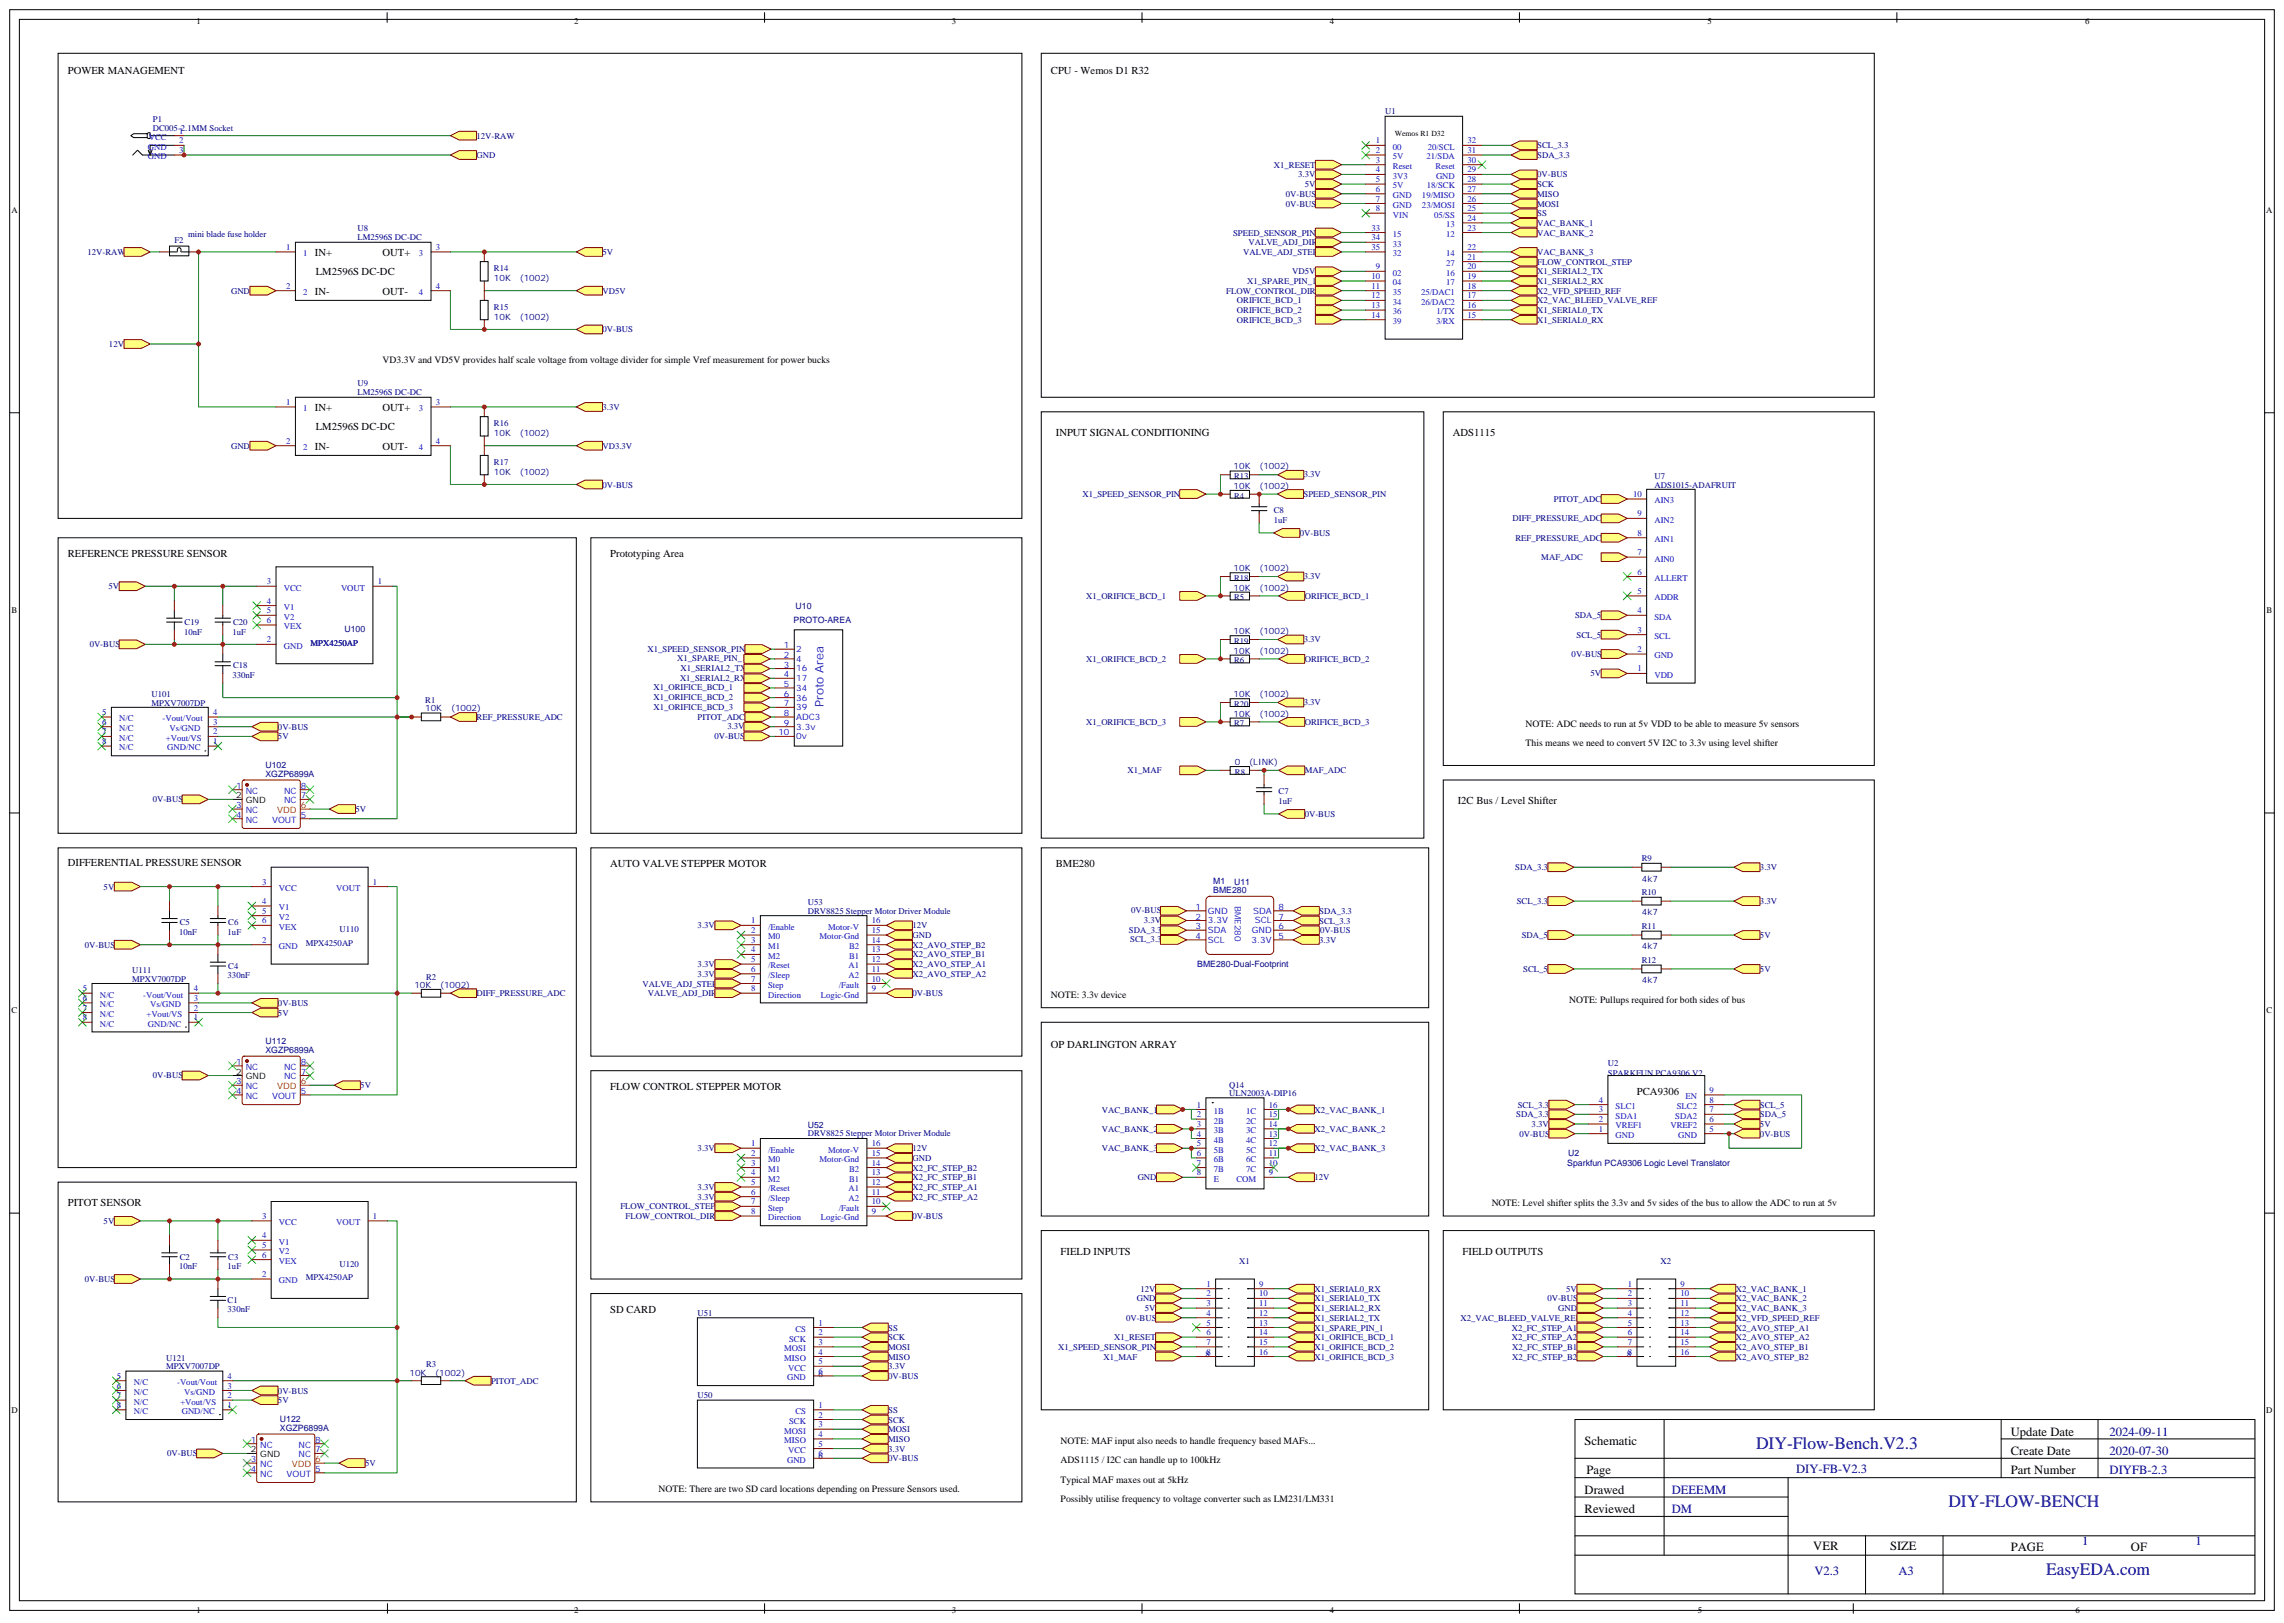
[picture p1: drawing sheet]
<svg xmlns="http://www.w3.org/2000/svg" width="832mm" height="591mm" viewBox="0 0 832 591" stroke-linecap="round" stroke-linejoin="round" font-family="sans-serif">
<defs><g id="words">
<g font-size="6.3" fill="#000080">
<text x="639.6" y="527.4">DIY-Flow-Bench.V2.3</text>
<text x="709.6" y="548.6">DIY-FLOW-BENCH</text>
<text x="745.2" y="573.3">EasyEDA.com</text>
</g>
<g font-size="4.6">
<text x="577.1" y="526.2">Schematic</text>
<text x="732.4" y="522.6">Update Date</text>
<text x="732.4" y="529.7">Create Date</text>
<text x="577.8" y="536.8">Page</text>
<text x="732.4" y="536.8">Part Number</text>
<text x="577.1" y="543.8">Drawed</text>
<text x="577.1" y="550.9">Reviewed</text>
<text x="660.4" y="564.4">VER</text>
<text x="688.4" y="564.4">SIZE</text>
<text x="732.4" y="564.6">PAGE</text>
<text x="776.1" y="564.6">OF</text>
</g>
<g font-size="4.6" fill="#000080">
<text x="768.3" y="522.6">2024-09-11</text>
<text x="768.3" y="529.7">2020-07-30</text>
<text x="654.2" y="536.2">DIY-FB-V2.3</text>
<text x="768.3" y="536.8">DIYFB-2.3</text>
<text x="608.9" y="543.8">DEEEMM</text>
<text x="608.9" y="550.9">DM</text>
<text x="758.4" y="562.3">1</text>
<text x="799.7" y="562.3">1</text>
<text x="660.8" y="573.3">V2.3</text>
<text x="691.5" y="573.3">A3</text>
</g>
<text font-size="4.2" fill="#00f" x="299.9" y="257.5" transform="rotate(-90 299.9 257.5)">Proto Area</text>
<g font-size="3.9">
<text x="24.7" y="27.1">POWER MANAGEMENT</text>
<text x="382.8" y="27.1">CPU - Wemos D1 R32</text>
<text x="114.7" y="93.1">IN+</text>
<text x="139.3" y="93.1">OUT+</text>
<text x="115" y="100.1">LM2596S DC-DC</text>
<text x="114.7" y="107.2">IN-</text>
<text x="139.3" y="107.2">OUT-</text>
<text x="114.7" y="149.6">IN+</text>
<text x="139.3" y="149.6">OUT+</text>
<text x="115" y="156.5">LM2596S DC-DC</text>
<text x="384.5" y="158.8">INPUT SIGNAL CONDITIONING</text>
<text x="529.2" y="158.8">ADS1115</text>
<text x="114.7" y="163.7">IN-</text>
<text x="139.3" y="163.7">OUT-</text>
<text x="24.7" y="202.8">REFERENCE PRESSURE SENSOR</text>
<text x="222.2" y="202.8">Prototyping Area</text>
<text x="530.9" y="292.8">I2C Bus / Level Shifter</text>
<text x="24.7" y="315.1">DIFFERENTIAL PRESSURE SENSOR</text>
<text x="222.2" y="315.7">AUTO VALVE STEPPER MOTOR</text>
<text x="384.5" y="315.7">BME280</text>
<text x="382.8" y="381.6">OP DARLINGTON ARRAY</text>
<text x="222.2" y="396.9">FLOW CONTROL STEPPER MOTOR</text>
<text x="596.2" y="398.6">PCA9306</text>
<text x="24.7" y="439.2">PITOT SENSOR</text>
<text x="386.3" y="456.8">FIELD INPUTS</text>
<text x="532.7" y="456.8">FIELD OUTPUTS</text>
<text x="222.2" y="478">SD CARD</text>
</g>
<g font-size="3.5">
<text x="139.3" y="132.3">VD3.3V and VD5V provides half scale voltage from voltage divider for simple Vref measurement for power bucks</text>
<text x="555.6" y="264.6">NOTE: ADC needs to run at 5v VDD to be able to measure 5v sensors</text>
<text x="555.6" y="271.6">This means we need to convert 5V I2C to 3.3v using level shifter</text>
<text x="382.8" y="363.4">NOTE: 3.3v device</text>
<text x="571.5" y="365.1">NOTE: Pullups required for both sides of bus</text>
<text x="543.3" y="439.2">NOTE: Level shifter splits the 3.3v and 5v sides of the bus to allow the ADC to run at 5v</text>
<text x="386.3" y="525.6">NOTE: MAF input also needs to handle frequency based MAFs...</text>
<text x="386.3" y="532.7">ADS1115 / I2C can handle up to 100kHz</text>
<text x="386.3" y="539.8">Typical MAF maxes out at 5kHz</text>
<text x="239.9" y="543.3">NOTE: There are two SD card locations depending on Pressure Sensors used.</text>
<text x="386.3" y="546.8">Possibly utilise frequency to voltage converter such as LM231/LM331</text>
</g>
<g font-size="3.2">
<text x="71.5" y="8.8">1</text>
<text x="209.1" y="8.8">2</text>
<text x="346.7" y="8.8">3</text>
<text x="484.3" y="8.8">4</text>
<text x="621.9" y="8.8">5</text>
<text x="759.4" y="8.8">6</text>
<text x="4.1" y="77.4">A</text>
<text x="825.4" y="77.4">A</text>
<text x="4.2" y="223.1">B</text>
<text x="825.5" y="223.1">B</text>
<text x="86" y="290.7">2</text>
<text x="89.5" y="292.5">GND</text>
<text x="4.2" y="368.8">C</text>
<text x="825.5" y="368.8">C</text>
<text x="86" y="391.2">2</text>
<text x="89.5" y="393">GND</text>
<text x="4.1" y="514.5">D</text>
<text x="825.4" y="514.5">D</text>
<text x="91.3" y="528.8">2</text>
<text x="94.8" y="530.6">GND</text>
<text x="71.5" y="587.4">1</text>
<text x="209.1" y="587.4">2</text>
<text x="346.7" y="587.4">3</text>
<text x="484.3" y="587.4">4</text>
<text x="618.3" y="587.4">5</text>
<text x="755.9" y="587.4">6</text>
</g>
<g font-size="3.2" fill="#000080">
<text x="504.5" y="41.6">U1</text>
<text x="55.7" y="47.8">DC005-2.1MM Socket</text>
<text x="55.7" y="44.6">P1</text>
<text x="173.6" y="50.5">12V-RAW</text>
<text x="173.6" y="57.6">GND</text>
<text x="559.9" y="54">SCL_3.3</text>
<text x="559.9" y="57.6">SDA_3.3</text>
<text x="464" y="61.1">X1_RESET</text>
<text x="472.8" y="64.6">3.3V</text>
<text x="559.9" y="64.6">0V-BUS</text>
<text x="468.3" y="71.7">0V-BUS</text>
<text x="475.2" y="68.1">5V</text>
<text x="559.9" y="71.7">MISO</text>
<text x="559.9" y="68.1">SCK</text>
<text x="468.3" y="75.2">0V-BUS</text>
<text x="559.9" y="75.2">MOSI</text>
<text x="559.9" y="82.3">VAC_BANK_1</text>
<text x="559.9" y="78.7">SS</text>
<text x="63.5" y="88.5">F2</text>
<text x="68.5" y="86.2">mini blade fuse holder</text>
<text x="130.2" y="87.3">LM2596S DC-DC</text>
<text x="130.2" y="84.1">U8</text>
<text x="449.1" y="85.8">SPEED_SENSOR_PIN</text>
<text x="454.7" y="89.3">VALVE_ADJ_DIR</text>
<text x="559.9" y="85.8">VAC_BANK_2</text>
<text x="31.9" y="92.8">12V-RAW</text>
<text x="219.4" y="92.8">5V</text>
<text x="452.8" y="92.8">VALVE_ADJ_STEP</text>
<text x="559.9" y="92.8">VAC_BANK_3</text>
<text x="179.9" y="98.7">R14</text>
<text x="470.6" y="99.9">VD5V</text>
<text x="559.9" y="99.9">X1_SERIAL2_TX</text>
<text x="559.9" y="96.4">FLOW_CONTROL_STEP</text>
<text x="84.2" y="106.9">GND</text>
<text x="179.9" y="102.2">10K</text>
<text x="189.3" y="102.2">(1002)</text>
<text x="219.4" y="106.9">VD5V</text>
<text x="446.6" y="106.9">FLOW_CONTROL_DIR</text>
<text x="454.3" y="103.4">X1_SPARE_PIN_1</text>
<text x="559.9" y="106.9">X2_VFD_SPEED_REF</text>
<text x="559.9" y="103.4">X1_SERIAL2_RX</text>
<text x="179.9" y="112.8">R15</text>
<text x="450.5" y="110.5">ORIFICE_BCD_1</text>
<text x="559.9" y="110.5">X2_VAC_BLEED_VALVE_REF</text>
<text x="179.9" y="116.3">10K</text>
<text x="189.3" y="116.3">(1002)</text>
<text x="450.5" y="117.5">ORIFICE_BCD_3</text>
<text x="450.5" y="114">ORIFICE_BCD_2</text>
<text x="559.9" y="117.5">X1_SERIAL0_RX</text>
<text x="559.9" y="114">X1_SERIAL0_TX</text>
<text x="219.4" y="121.1">0V-BUS</text>
<text x="39.7" y="126.3">12V</text>
<text x="130.2" y="143.7">LM2596S DC-DC</text>
<text x="130.2" y="140.5">U9</text>
<text x="219.4" y="149.3">3.3V</text>
<text x="179.9" y="155.1">R16</text>
<text x="179.9" y="158.7">10K</text>
<text x="189.3" y="158.7">(1002)</text>
<text x="84.2" y="163.4">GND</text>
<text x="219.4" y="163.4">VD3.3V</text>
<text x="179.9" y="169.3">R17</text>
<text x="179.9" y="172.8">10K</text>
<text x="189.3" y="172.8">(1002)</text>
<text x="449.3" y="170.9">10K</text>
<text x="458.7" y="170.9">(1002)</text>
<text x="474.8" y="173.8">3.3V</text>
<text x="219.4" y="177.5">0V-BUS</text>
<text x="449.3" y="178">10K</text>
<text x="449.5" y="174.5">R13</text>
<text x="458.7" y="178">(1002)</text>
<text x="602.6" y="174.4">U7</text>
<text x="602.6" y="177.6">ADS1015-ADAFRUIT</text>
<text x="394.2" y="181">X1_SPEED_SENSOR_PIN</text>
<text x="449.5" y="181.5">R4</text>
<text x="474.8" y="180.8">SPEED_SENSOR_PIN</text>
<text x="565.9" y="182.8">PITOT_ADC</text>
<text x="463.9" y="186.9">C8</text>
<text x="463.9" y="190.4">1uF</text>
<text x="550.9" y="189.8">DIFF_PRESSURE_ADC</text>
<text x="473.4" y="195.1">0V-BUS</text>
<text x="551.9" y="196.9">REF_PRESSURE_ADC</text>
<text x="561.4" y="204">MAF_ADC</text>
<text x="449.3" y="208">10K</text>
<text x="458.7" y="208">(1002)</text>
<text x="39.5" y="214.5">5V</text>
<text x="449.3" y="215">10K</text>
<text x="449.5" y="211.5">R18</text>
<text x="458.7" y="215">(1002)</text>
<text x="474.8" y="210.9">3.3V</text>
<text x="289.8" y="221.7">U10</text>
<text x="395.6" y="218.1">X1_ORIFICE_BCD_1</text>
<text x="449.5" y="218.6">R5</text>
<text x="475.2" y="218.1">ORIFICE_BCD_1</text>
<text x="67.2" y="227.5">C19</text>
<text x="84.9" y="227.5">C20</text>
<text x="289" y="227">PROTO-AREA</text>
<text x="573.6" y="225.1">SDA_5</text>
<text x="67" y="231">10nF</text>
<text x="84.7" y="231">1uF</text>
<text x="125.4" y="230.1">U100</text>
<text x="449.3" y="230.9">10K</text>
<text x="458.7" y="230.9">(1002)</text>
<text x="474.8" y="233.8">3.3V</text>
<text x="574.2" y="232.2">SCL_5</text>
<text x="32.7" y="235.7">0V-BUS</text>
<text x="113.1" y="235.1">MPX4250AP</text>
<text x="235.8" y="237.4">X1_SPEED_SENSOR_PIN</text>
<text x="449.3" y="237.9">10K</text>
<text x="449.5" y="234.5">R19</text>
<text x="458.7" y="237.9">(1002)</text>
<text x="572.4" y="239.2">0V-BUS</text>
<text x="84.9" y="243.4">C18</text>
<text x="246.6" y="240.8">X1_SPARE_PIN_1</text>
<text x="247.8" y="244.3">X1_SERIAL2_TX</text>
<text x="395.6" y="241">X1_ORIFICE_BCD_2</text>
<text x="449.5" y="241.5">R6</text>
<text x="475.2" y="241">ORIFICE_BCD_2</text>
<text x="84.7" y="246.9">330nF</text>
<text x="238" y="251.4">X1_ORIFICE_BCD_1</text>
<text x="247.7" y="247.8">X1_SERIAL2_RX</text>
<text x="579.3" y="246.3">5V</text>
<text x="55.2" y="253.8">U101</text>
<text x="55.2" y="256.9">MPXV7007DP</text>
<text x="154.9" y="255.8">R1</text>
<text x="238" y="254.9">X1_ORIFICE_BCD_2</text>
<text x="449.3" y="253.8">10K</text>
<text x="449.5" y="257.4">R20</text>
<text x="458.7" y="253.8">(1002)</text>
<text x="474.8" y="256.7">3.3V</text>
<text x="154.9" y="259">10K</text>
<text x="164.3" y="259">(1002)</text>
<text x="173.6" y="262.2">REF_PRESSURE_ADC</text>
<text x="238" y="258.4">X1_ORIFICE_BCD_3</text>
<text x="254.1" y="262.2">PITOT_ADC</text>
<text x="395.6" y="263.9">X1_ORIFICE_BCD_3</text>
<text x="449.3" y="260.9">10K</text>
<text x="458.7" y="260.9">(1002)</text>
<text x="475.2" y="263.9">ORIFICE_BCD_3</text>
<text x="101.2" y="269.2">5V</text>
<text x="101.2" y="265.7">0V-BUS</text>
<text x="260.2" y="269">0V-BUS</text>
<text x="264.9" y="265.5">3.3V</text>
<text x="449.5" y="264.4">R7</text>
<text x="96.7" y="279.6">U102</text>
<text x="410.7" y="281.6">X1_MAF</text>
<text x="449.8" y="278.7">0</text>
<text x="455" y="278.7">(LINK)</text>
<text x="475.2" y="281.6">MAF_ADC</text>
<text x="96.7" y="282.8">XGZP6899A</text>
<text x="449.8" y="282.2">R8</text>
<text x="55.6" y="291.9">0V-BUS</text>
<text x="465.7" y="289.2">C7</text>
<text x="465.7" y="292.7">1uF</text>
<text x="129.5" y="295.7">5V</text>
<text x="475.2" y="297.4">0V-BUS</text>
<text x="551.9" y="316.8">SDA_3.3</text>
<text x="598" y="313.5">R9</text>
<text x="641" y="316.8">3.3V</text>
<text x="37.8" y="323.9">5V</text>
<text x="441.9" y="322">M1</text>
<text x="449.4" y="322.1">U11</text>
<text x="598" y="321">4k7</text>
<text x="294.2" y="329.4">U53</text>
<text x="441.9" y="325.1">BME280</text>
<text x="552.4" y="329.2">SCL_3.3</text>
<text x="598" y="325.9">R10</text>
<text x="641" y="329.2">3.3V</text>
<text x="294.2" y="332.6">DRV8825 Stepper Motor Driver Module</text>
<text x="411.9" y="332.5">0V-BUS</text>
<text x="416.6" y="336">3.3V</text>
<text x="480.5" y="332.8">SDA_3.3</text>
<text x="598" y="333.3">4k7</text>
<text x="65.3" y="340.4">10nF</text>
<text x="65.5" y="336.9">C5</text>
<text x="82.9" y="340.4">1uF</text>
<text x="83.1" y="336.9">C6</text>
<text x="123.7" y="339.5">U110</text>
<text x="254.1" y="338">3.3V</text>
<text x="332.3" y="341.5">GND</text>
<text x="332.3" y="338">12V</text>
<text x="411.2" y="339.6">SDA_3.3</text>
<text x="480.5" y="336.3">SCL_3.3</text>
<text x="480.8" y="339.8">0V-BUS</text>
<text x="554.2" y="341.5">SDA_5</text>
<text x="598" y="338.2">R11</text>
<text x="641" y="341.5">5V</text>
<text x="30.9" y="345.1">0V-BUS</text>
<text x="111.3" y="344.4">MPX4250AP</text>
<text x="332.3" y="345.1">X2_AVO_STEP_B2</text>
<text x="411.7" y="343.1">SCL_3.3</text>
<text x="480.5" y="343.4">3.3V</text>
<text x="598" y="345.7">4k7</text>
<text x="83.1" y="352.7">C4</text>
<text x="254.1" y="352.1">3.3V</text>
<text x="332.3" y="352.1">X2_AVO_STEP_A1</text>
<text x="332.3" y="348.6">X2_AVO_STEP_B1</text>
<text x="436" y="352.2">BME280-Dual-Footprint</text>
<text x="554.8" y="353.9">SCL_5</text>
<text x="598" y="350.6">R12</text>
<text x="641" y="353.9">5V</text>
<text x="48.1" y="354.4">U111</text>
<text x="48.1" y="357.5">MPXV7007DP</text>
<text x="82.9" y="356.2">330nF</text>
<text x="150.9" y="359.8">10K</text>
<text x="155.2" y="356.7">R2</text>
<text x="160.3" y="359.8">(1002)</text>
<text x="234" y="359.2">VALVE_ADJ_STEP</text>
<text x="254.1" y="355.7">3.3V</text>
<text x="332.3" y="355.7">X2_AVO_STEP_A2</text>
<text x="598" y="358">4k7</text>
<text x="173.6" y="362.7">DIFF_PRESSURE_ADC</text>
<text x="236" y="362.7">VALVE_ADJ_DIR</text>
<text x="332.3" y="362.7">0V-BUS</text>
<text x="101.2" y="369.8">5V</text>
<text x="101.2" y="366.2">0V-BUS</text>
<text x="96.7" y="383.3">XGZP6899A</text>
<text x="96.7" y="380.1">U112</text>
<text x="585.6" y="388.1">U2</text>
<text x="55.6" y="392.5">0V-BUS</text>
<text x="447.7" y="395.9">Q14</text>
<text x="585.6" y="391.6">SPARKFUN PCA9306 V2</text>
<text x="131.2" y="396.2">5V</text>
<text x="447.7" y="399.1">ULN2003A-DIP16</text>
<text x="401.3" y="405">VAC_BANK_1</text>
<text x="478.7" y="405">X2_VAC_BANK_1</text>
<text x="552.2" y="406.8">SDA_3.3</text>
<text x="552.8" y="403.3">SCL_3.3</text>
<text x="641" y="406.8">SDA_5</text>
<text x="641" y="403.3">SCL_5</text>
<text x="294.2" y="410.6">U52</text>
<text x="294.2" y="413.8">DRV8825 Stepper Motor Driver Module</text>
<text x="401.3" y="412.1">VAC_BANK_2</text>
<text x="478.7" y="412.1">X2_VAC_BANK_2</text>
<text x="553.4" y="413.9">0V-BUS</text>
<text x="557.8" y="410.3">3.3V</text>
<text x="641" y="413.9">0V-BUS</text>
<text x="641" y="410.3">5V</text>
<text x="254.1" y="419.2">3.3V</text>
<text x="332.3" y="419.2">12V</text>
<text x="401.3" y="419.2">VAC_BANK_3</text>
<text x="478.7" y="419.2">X2_VAC_BANK_3</text>
<text x="332.3" y="422.7">GND</text>
<text x="570.8" y="424.5">Sparkfun PCA9306 Logic Level Translator</text>
<text x="571.2" y="420.9">U2</text>
<text x="332.3" y="429.7">X2_FC_STEP_B1</text>
<text x="332.3" y="426.2">X2_FC_STEP_B2</text>
<text x="414.4" y="429.7">GND</text>
<text x="478.7" y="429.7">12V</text>
<text x="254.1" y="433.3">3.3V</text>
<text x="254.1" y="436.8">3.3V</text>
<text x="332.3" y="436.8">X2_FC_STEP_A2</text>
<text x="332.3" y="433.3">X2_FC_STEP_A1</text>
<text x="225.9" y="440.3">FLOW_CONTROL_STEP</text>
<text x="227.9" y="443.8">FLOW_CONTROL_DIR</text>
<text x="332.3" y="443.8">0V-BUS</text>
<text x="37.8" y="445.6">5V</text>
<text x="65.5" y="458.6">C2</text>
<text x="83.1" y="458.6">C3</text>
<text x="123.7" y="461.2">U120</text>
<text x="451.3" y="460.1">X1</text>
<text x="604.8" y="460.1">X2</text>
<text x="30.9" y="466.8">0V-BUS</text>
<text x="65.3" y="462.1">10nF</text>
<text x="82.9" y="462.1">1uF</text>
<text x="111.3" y="466.1">MPX4250AP</text>
<text x="414" y="473.8">GND</text>
<text x="415.4" y="470.3">12V</text>
<text x="478.7" y="470.3">X1_SERIAL0_RX</text>
<text x="478.7" y="473.8">X1_SERIAL0_TX</text>
<text x="563.6" y="473.8">0V-BUS</text>
<text x="570.4" y="470.3">5V</text>
<text x="632.2" y="473.8">X2_VAC_BANK_2</text>
<text x="632.2" y="470.3">X2_VAC_BANK_1</text>
<text x="82.9" y="474.3">C1</text>
<text x="82.9" y="477.5">330nF</text>
<text x="254" y="479">U51</text>
<text x="417" y="477.4">5V</text>
<text x="478.7" y="477.4">X1_SERIAL2_RX</text>
<text x="567.5" y="477.4">GND</text>
<text x="632.2" y="477.4">X2_VAC_BANK_3</text>
<text x="323.5" y="484.4">SS</text>
<text x="410.1" y="480.9">0V-BUS</text>
<text x="478.7" y="480.9">X1_SERIAL2_TX</text>
<text x="478.7" y="484.4">X1_SPARE_PIN_1</text>
<text x="531.9" y="480.9">X2_VAC_BLEED_VALVE_REF</text>
<text x="550.6" y="484.4">X2_FC_STEP_A1</text>
<text x="632.2" y="484.4">X2_AVO_STEP_A1</text>
<text x="632.2" y="480.9">X2_VFD_SPEED_REF</text>
<text x="323.5" y="491.5">MOSI</text>
<text x="323.5" y="487.9">SCK</text>
<text x="385.4" y="491.4">X1_SPEED_SENSOR_PIN</text>
<text x="405.8" y="487.9">X1_RESET</text>
<text x="478.7" y="491.5">X1_ORIFICE_BCD_2</text>
<text x="478.7" y="487.9">X1_ORIFICE_BCD_1</text>
<text x="550.6" y="487.9">X2_FC_STEP_A2</text>
<text x="550.8" y="491.5">X2_FC_STEP_B1</text>
<text x="632.2" y="491.5">X2_AVO_STEP_B1</text>
<text x="632.2" y="487.9">X2_AVO_STEP_A2</text>
<text x="60.5" y="495.5">U121</text>
<text x="155.2" y="497.7">R3</text>
<text x="323.5" y="495">MISO</text>
<text x="401.9" y="495">X1_MAF</text>
<text x="439" y="494.2">8</text>
<text x="478.7" y="495">X1_ORIFICE_BCD_3</text>
<text x="550.8" y="495">X2_FC_STEP_B2</text>
<text x="592.5" y="494.2">8</text>
<text x="632.2" y="495">X2_AVO_STEP_B2</text>
<text x="60.5" y="498.6">MPXV7007DP</text>
<text x="149.1" y="500.9">10K</text>
<text x="158.5" y="500.9">(1002)</text>
<text x="178.9" y="503.8">PITOT_ADC</text>
<text x="298.1" y="501.3">6</text>
<text x="323.5" y="498.5">3.3V</text>
<text x="323.5" y="502.1">0V-BUS</text>
<text x="101.2" y="507.3">0V-BUS</text>
<text x="254" y="509">U50</text>
<text x="101.2" y="510.9">5V</text>
<text x="323.5" y="514.4">SS</text>
<text x="102" y="520.9">XGZP6899A</text>
<text x="102" y="517.7">U122</text>
<text x="323.5" y="517.9">SCK</text>
<text x="323.5" y="521.5">MOSI</text>
<text x="323.5" y="525">MISO</text>
<text x="60.9" y="530.1">0V-BUS</text>
<text x="133" y="533.8">5V</text>
<text x="298.1" y="531.3">6</text>
<text x="323.5" y="532">0V-BUS</text>
<text x="323.5" y="528.5">3.3V</text>
</g>
<g font-size="3.2" fill="#00f">
<text x="54.2" y="51">VCC</text>
<text x="65.3" y="52.2">2</text>
<text x="65.3" y="48.7">1</text>
<text x="501.1" y="52.2">1</text>
<text x="534.5" y="52.2">32</text>
<text x="53.8" y="58">GND</text>
<text x="53.8" y="54.5">GND</text>
<text x="65.3" y="55.7">3</text>
<text x="501.1" y="55.7">2</text>
<text x="501.1" y="59.3">3</text>
<text x="507.3" y="54.5">00</text>
<text x="507.3" y="58">5V</text>
<text x="519.5" y="58">21/SDA</text>
<text x="520" y="54.5">20/SCL</text>
<text x="534.5" y="55.7">31</text>
<text x="534.5" y="59.3">30</text>
<text x="501.1" y="62.8">4</text>
<text x="507.3" y="61.6">Reset</text>
<text x="507.3" y="65.1">3V3</text>
<text x="522.9" y="61.6">Reset</text>
<text x="523" y="65.1">GND</text>
<text x="534.5" y="62.8">29</text>
<text x="501.1" y="66.3">5</text>
<text x="501.1" y="69.9">6</text>
<text x="507.3" y="68.6">5V</text>
<text x="519.7" y="68.6">18/SCK</text>
<text x="534.5" y="66.3">28</text>
<text x="534.5" y="69.9">27</text>
<text x="501.1" y="73.4">7</text>
<text x="501.1" y="76.9">8</text>
<text x="507.3" y="72.1">GND</text>
<text x="507.3" y="75.7">GND</text>
<text x="517.9" y="72.1">19/MISO</text>
<text x="517.9" y="75.7">23/MOSI</text>
<text x="534.5" y="73.4">26</text>
<text x="534.5" y="76.9">25</text>
<text x="499.5" y="84">33</text>
<text x="507.3" y="79.2">VIN</text>
<text x="522.3" y="79.2">05/SS</text>
<text x="526.7" y="82.7">13</text>
<text x="534.5" y="80.4">24</text>
<text x="534.5" y="84">23</text>
<text x="499.5" y="87.5">34</text>
<text x="507.3" y="86.3">15</text>
<text x="507.3" y="89.8">33</text>
<text x="526.7" y="86.3">12</text>
<text x="104.2" y="91">1</text>
<text x="110.4" y="93.3">1</text>
<text x="152.6" y="93.3">3</text>
<text x="158.7" y="91">3</text>
<text x="499.5" y="91">35</text>
<text x="507.3" y="93.3">32</text>
<text x="526.7" y="93.3">14</text>
<text x="534.5" y="91">22</text>
<text x="534.5" y="94.5">21</text>
<text x="499.5" y="101.6">10</text>
<text x="501.1" y="98.1">9</text>
<text x="507.3" y="100.4">02</text>
<text x="526.7" y="100.4">16</text>
<text x="526.7" y="96.8">27</text>
<text x="534.5" y="101.6">19</text>
<text x="534.5" y="98.1">20</text>
<text x="104.2" y="105.1">2</text>
<text x="110.4" y="107.4">2</text>
<text x="152.6" y="107.4">4</text>
<text x="158.7" y="105.1">4</text>
<text x="499.5" y="105.1">11</text>
<text x="507.3" y="103.9">04</text>
<text x="507.3" y="107.4">35</text>
<text x="517.6" y="107.4">25/DAC1</text>
<text x="526.7" y="103.9">17</text>
<text x="534.5" y="105.1">18</text>
<text x="499.5" y="108.7">12</text>
<text x="499.5" y="112.2">13</text>
<text x="507.3" y="110.9">34</text>
<text x="517.6" y="110.9">26/DAC2</text>
<text x="534.5" y="108.7">17</text>
<text x="534.5" y="112.2">16</text>
<text x="499.5" y="115.7">14</text>
<text x="507.3" y="114.5">36</text>
<text x="507.3" y="118">39</text>
<text x="523" y="118">3/RX</text>
<text x="523.2" y="114.5">1/TX</text>
<text x="534.5" y="115.7">15</text>
<text x="104.2" y="147.5">1</text>
<text x="110.4" y="149.8">1</text>
<text x="152.6" y="149.8">3</text>
<text x="158.7" y="147.5">3</text>
<text x="104.2" y="161.6">2</text>
<text x="158.7" y="161.6">4</text>
<text x="110.4" y="163.9">2</text>
<text x="152.6" y="163.9">4</text>
<text x="594.8" y="181">10</text>
<text x="602.5" y="183.3">AIN3</text>
<text x="596.4" y="188">9</text>
<text x="602.5" y="190.3">AIN2</text>
<text x="596.4" y="195.1">8</text>
<text x="602.5" y="197.4">AIN1</text>
<text x="596.4" y="202.1">7</text>
<text x="596.4" y="209.2">6</text>
<text x="602.5" y="204.4">AIN0</text>
<text x="97.2" y="212.7">3</text>
<text x="103.4" y="215">VCC</text>
<text x="124.2" y="215">VOUT</text>
<text x="137.6" y="212.7">1</text>
<text x="602.5" y="211.5">ALLERT</text>
<text x="97.2" y="219.8">4</text>
<text x="596.4" y="216.3">5</text>
<text x="602.5" y="218.5">ADDR</text>
<text x="97.2" y="223.3">5</text>
<text x="97.2" y="226.8">6</text>
<text x="103.4" y="222.1">V1</text>
<text x="103.4" y="225.6">V2</text>
<text x="596.4" y="223.3">4</text>
<text x="602.5" y="225.6">SDA</text>
<text x="97.2" y="233.9">2</text>
<text x="103.4" y="229.1">VEX</text>
<text x="596.4" y="230.4">3</text>
<text x="602.5" y="232.7">SCL</text>
<text x="103.4" y="236.2">GND</text>
<text x="285.5" y="236">1</text>
<text x="285.5" y="239.5">2</text>
<text x="290" y="237.4">2</text>
<text x="596.4" y="237.4">2</text>
<text x="602.5" y="239.7">GND</text>
<text x="285.5" y="243.1">3</text>
<text x="290" y="240.9">4</text>
<text x="290" y="244.5">16</text>
<text x="596.4" y="244.5">1</text>
<text x="285.5" y="246.6">4</text>
<text x="285.5" y="250.1">5</text>
<text x="290" y="248">17</text>
<text x="290" y="251.5">34</text>
<text x="602.5" y="246.8">VDD</text>
<text x="285.5" y="253.6">6</text>
<text x="285.5" y="257.2">7</text>
<text x="290" y="255.1">36</text>
<text x="37.2" y="260.3">5</text>
<text x="37.2" y="263.9">6</text>
<text x="43.4" y="262.6">N/C</text>
<text x="59.2" y="262.6">-Vout/Vout</text>
<text x="77.6" y="263.9">3</text>
<text x="77.6" y="260.3">4</text>
<text x="285.5" y="260.7">8</text>
<text x="290" y="258.6">39</text>
<text x="290" y="262.1">ADC3</text>
<text x="37.2" y="267.4">7</text>
<text x="43.4" y="266.2">N/C</text>
<text x="43.4" y="269.7">N/C</text>
<text x="60.4" y="269.7">+Vout/VS</text>
<text x="61.8" y="266.2">Vs/GND</text>
<text x="77.6" y="267.4">2</text>
<text x="283.5" y="267.8">10</text>
<text x="285.5" y="264.2">9</text>
<text x="290" y="265.6">3.3v</text>
<text x="290" y="269.2">0v</text>
<text x="37.2" y="270.9">8</text>
<text x="43.4" y="273.2">N/C</text>
<text x="60.9" y="273.2">GND/NC</text>
<text x="77.6" y="270.9">1</text>
<text x="86" y="287.2">1</text>
<text x="109.5" y="287.2">8</text>
<text x="89.5" y="288.9">NC</text>
<text x="103.5" y="288.9">NC</text>
<text x="103.5" y="292.5">NC</text>
<text x="109.5" y="290.7">7</text>
<text x="86" y="297.7">4</text>
<text x="86" y="294.2">3</text>
<text x="89.5" y="299.5">NC</text>
<text x="89.5" y="296">NC</text>
<text x="99.1" y="299.5">VOUT</text>
<text x="109.5" y="297.7">5</text>
<text x="95.4" y="322.1">3</text>
<text x="135.8" y="322.1">1</text>
<text x="95.4" y="329.1">4</text>
<text x="101.6" y="324.4">VCC</text>
<text x="122.4" y="324.4">VOUT</text>
<text x="449.8" y="329.8" transform="rotate(90 449.8 329.8)">BME280</text>
<text x="95.4" y="332.7">5</text>
<text x="101.6" y="331.4">V1</text>
<text x="101.6" y="335">V2</text>
<text x="435.4" y="334.8">2</text>
<text x="435.4" y="331.3">1</text>
<text x="439.9" y="332.7">GND</text>
<text x="456.4" y="332.7">SDA</text>
<text x="465.7" y="331.3">8</text>
<text x="465.7" y="334.8">7</text>
<text x="95.4" y="336.2">6</text>
<text x="101.6" y="338.5">VEX</text>
<text x="273.6" y="336.2">1</text>
<text x="273.6" y="339.7">2</text>
<text x="279.8" y="338.5">/Enable</text>
<text x="301.6" y="338.5">Motor-V</text>
<text x="317.5" y="339.7">15</text>
<text x="317.5" y="336.2">16</text>
<text x="435.4" y="338.3">3</text>
<text x="435.4" y="341.8">4</text>
<text x="439.9" y="336.2">3.3V</text>
<text x="439.9" y="339.7">SDA</text>
<text x="455.9" y="339.7">GND</text>
<text x="457" y="336.2">SCL</text>
<text x="465.7" y="341.8">5</text>
<text x="465.7" y="338.3">6</text>
<text x="95.4" y="343.3">2</text>
<text x="101.6" y="345.5">GND</text>
<text x="273.6" y="343.3">3</text>
<text x="273.6" y="346.8">4</text>
<text x="279.8" y="342">M0</text>
<text x="279.8" y="345.5">M1</text>
<text x="298.5" y="342">Motor-Gnd</text>
<text x="309.2" y="345.5">B2</text>
<text x="317.5" y="346.8">13</text>
<text x="317.5" y="343.3">14</text>
<text x="439.9" y="343.3">SCL</text>
<text x="455.8" y="343.3">3.3V</text>
<text x="273.6" y="350.3">5</text>
<text x="273.6" y="353.8">6</text>
<text x="279.8" y="349.1">M2</text>
<text x="279.8" y="352.6">/Reset</text>
<text x="309" y="352.6">A1</text>
<text x="309.2" y="349.1">B1</text>
<text x="317.5" y="353.8">11</text>
<text x="317.5" y="350.3">12</text>
<text x="273.6" y="357.4">7</text>
<text x="279.8" y="356.1">/Sleep</text>
<text x="279.8" y="359.7">Step</text>
<text x="305.5" y="359.7">/Fault</text>
<text x="309" y="356.1">A2</text>
<text x="317.5" y="357.4">10</text>
<text x="30.2" y="360.9">5</text>
<text x="30.2" y="364.4">6</text>
<text x="36.3" y="363.2">N/C</text>
<text x="52.2" y="363.2">-Vout/Vout</text>
<text x="70.6" y="364.4">3</text>
<text x="70.6" y="360.9">4</text>
<text x="273.6" y="360.9">8</text>
<text x="279.8" y="363.2">Direction</text>
<text x="299" y="363.2">Logic-Gnd</text>
<text x="317.5" y="360.9">9</text>
<text x="30.2" y="367.9">7</text>
<text x="30.2" y="371.5">8</text>
<text x="36.3" y="366.7">N/C</text>
<text x="36.3" y="370.2">N/C</text>
<text x="53.3" y="370.2">+Vout/VS</text>
<text x="54.7" y="366.7">Vs/GND</text>
<text x="70.6" y="371.5">1</text>
<text x="70.6" y="367.9">2</text>
<text x="36.3" y="373.8">N/C</text>
<text x="53.8" y="373.8">GND/NC</text>
<text x="86" y="387.7">1</text>
<text x="89.5" y="389.5">NC</text>
<text x="103.5" y="389.5">NC</text>
<text x="109.5" y="387.7">8</text>
<text x="86" y="394.8">3</text>
<text x="103.5" y="393">NC</text>
<text x="109.5" y="391.2">7</text>
<text x="86" y="398.3">4</text>
<text x="89.5" y="400">NC</text>
<text x="89.5" y="396.5">NC</text>
<text x="99.1" y="400">VOUT</text>
<text x="109.5" y="398.3">5</text>
<text x="582.3" y="401.5">4</text>
<text x="613.8" y="400.2">EN</text>
<text x="622.7" y="401.5">8</text>
<text x="622.7" y="397.9">9</text>
<text x="435.9" y="403.2">1</text>
<text x="435.9" y="406.8">2</text>
<text x="442" y="405.5">1B</text>
<text x="453.9" y="405.5">1C</text>
<text x="462.1" y="406.8">15</text>
<text x="462.1" y="403.2">16</text>
<text x="582.3" y="405">3</text>
<text x="588.4" y="403.8">SLC1</text>
<text x="588.4" y="407.3">SDA1</text>
<text x="610.2" y="407.3">SDA2</text>
<text x="610.7" y="403.8">SLC2</text>
<text x="622.7" y="405">7</text>
<text x="435.9" y="410.3">3</text>
<text x="435.9" y="413.8">4</text>
<text x="442" y="409">2B</text>
<text x="442" y="412.6">3B</text>
<text x="453.9" y="412.6">3C</text>
<text x="453.9" y="409">2C</text>
<text x="462.1" y="413.8">13</text>
<text x="462.1" y="410.3">14</text>
<text x="582.3" y="408.5">2</text>
<text x="582.3" y="412">1</text>
<text x="588.4" y="410.8">VREF1</text>
<text x="608.4" y="410.8">VREF2</text>
<text x="622.7" y="408.5">6</text>
<text x="622.7" y="412">5</text>
<text x="273.6" y="417.3">1</text>
<text x="279.8" y="419.6">/Enable</text>
<text x="301.6" y="419.6">Motor-V</text>
<text x="317.5" y="417.3">16</text>
<text x="435.9" y="417.3">5</text>
<text x="442" y="416.1">4B</text>
<text x="442" y="419.6">5B</text>
<text x="453.9" y="419.6">5C</text>
<text x="453.9" y="416.1">4C</text>
<text x="462.1" y="417.3">12</text>
<text x="588.4" y="414.3">GND</text>
<text x="611.2" y="414.3">GND</text>
<text x="273.6" y="420.9">2</text>
<text x="273.6" y="424.4">3</text>
<text x="279.8" y="423.2">M0</text>
<text x="298.5" y="423.2">Motor-Gnd</text>
<text x="317.5" y="424.4">14</text>
<text x="317.5" y="420.9">15</text>
<text x="435.9" y="420.9">6</text>
<text x="435.9" y="424.4">7</text>
<text x="442" y="423.2">6B</text>
<text x="453.9" y="423.2">6C</text>
<text x="462.1" y="424.4">10</text>
<text x="462.1" y="420.9">11</text>
<text x="273.6" y="427.9">4</text>
<text x="273.6" y="431.4">5</text>
<text x="279.8" y="426.7">M1</text>
<text x="279.8" y="430.2">M2</text>
<text x="309.2" y="430.2">B1</text>
<text x="309.2" y="426.7">B2</text>
<text x="317.5" y="431.4">12</text>
<text x="317.5" y="427.9">13</text>
<text x="435.9" y="427.9">8</text>
<text x="442" y="426.7">7B</text>
<text x="442" y="430.2">E</text>
<text x="450.3" y="430.2">COM</text>
<text x="453.9" y="426.7">7C</text>
<text x="462.1" y="427.9">9</text>
<text x="273.6" y="435">6</text>
<text x="279.8" y="433.7">/Reset</text>
<text x="279.8" y="437.3">/Sleep</text>
<text x="309" y="437.3">A2</text>
<text x="309" y="433.7">A1</text>
<text x="317.5" y="435">11</text>
<text x="95.4" y="443.8">3</text>
<text x="135.8" y="443.8">1</text>
<text x="273.6" y="438.5">7</text>
<text x="273.6" y="442">8</text>
<text x="279.8" y="440.8">Step</text>
<text x="305.5" y="440.8">/Fault</text>
<text x="317.5" y="442">9</text>
<text x="317.5" y="438.5">10</text>
<text x="101.6" y="446.1">VCC</text>
<text x="122.4" y="446.1">VOUT</text>
<text x="279.8" y="444.3">Direction</text>
<text x="299" y="444.3">Logic-Gnd</text>
<text x="95.4" y="450.8">4</text>
<text x="95.4" y="454.4">5</text>
<text x="101.6" y="453.1">V1</text>
<text x="95.4" y="457.9">6</text>
<text x="101.6" y="456.7">V2</text>
<text x="101.6" y="460.2">VEX</text>
<text x="95.4" y="465">2</text>
<text x="101.6" y="467.3">GND</text>
<text x="439.4" y="468.5">1</text>
<text x="439.4" y="472">2</text>
<text x="458.6" y="472">10</text>
<text x="458.6" y="468.5">9</text>
<text x="592.8" y="468.5">1</text>
<text x="592.8" y="472">2</text>
<text x="612.1" y="472">10</text>
<text x="612.1" y="468.5">9</text>
<text x="439.4" y="475.5">3</text>
<text x="439.4" y="479.1">4</text>
<text x="458.6" y="475.5">11</text>
<text x="458.6" y="479.1">12</text>
<text x="592.8" y="475.5">3</text>
<text x="592.8" y="479.1">4</text>
<text x="612.1" y="475.5">11</text>
<text x="612.1" y="479.1">12</text>
<text x="289.7" y="484.9">CS</text>
<text x="298.1" y="482.6">1</text>
<text x="439.4" y="482.6">5</text>
<text x="458.6" y="482.6">13</text>
<text x="592.8" y="482.6">5</text>
<text x="612.1" y="482.6">13</text>
<text x="285.6" y="491.9">MOSI</text>
<text x="287.4" y="488.4">SCK</text>
<text x="298.1" y="486.1">2</text>
<text x="298.1" y="489.7">3</text>
<text x="439.4" y="486.1">6</text>
<text x="439.4" y="489.7">7</text>
<text x="458.6" y="489.7">15</text>
<text x="458.6" y="486.1">14</text>
<text x="592.8" y="486.1">6</text>
<text x="592.8" y="489.7">7</text>
<text x="612.1" y="489.7">15</text>
<text x="612.1" y="486.1">14</text>
<text x="285.6" y="495.5">MISO</text>
<text x="298.1" y="493.2">4</text>
<text x="298.1" y="496.7">5</text>
<text x="439.4" y="493.2">8</text>
<text x="458.6" y="493.2">16</text>
<text x="592.8" y="493.2">8</text>
<text x="612.1" y="493.2">16</text>
<text x="42.5" y="502">5</text>
<text x="82.9" y="502">4</text>
<text x="286.7" y="502.5">GND</text>
<text x="287" y="499">VCC</text>
<text x="298.1" y="500.2">6</text>
<text x="42.5" y="505.5">6</text>
<text x="42.5" y="509.1">7</text>
<text x="48.7" y="504.3">N/C</text>
<text x="48.7" y="507.8">N/C</text>
<text x="64.5" y="504.3">-Vout/Vout</text>
<text x="67" y="507.8">Vs/GND</text>
<text x="82.9" y="509.1">2</text>
<text x="82.9" y="505.5">3</text>
<text x="42.5" y="512.6">8</text>
<text x="48.7" y="511.4">N/C</text>
<text x="48.7" y="514.9">N/C</text>
<text x="65.7" y="511.4">+Vout/VS</text>
<text x="66.2" y="514.9">GND/NC</text>
<text x="82.9" y="512.6">1</text>
<text x="289.7" y="514.9">CS</text>
<text x="298.1" y="512.6">1</text>
<text x="285.6" y="521.9">MOSI</text>
<text x="287.4" y="518.4">SCK</text>
<text x="298.1" y="516.1">2</text>
<text x="298.1" y="519.6">3</text>
<text x="91.3" y="525.3">1</text>
<text x="94.8" y="527">NC</text>
<text x="108.8" y="527">NC</text>
<text x="114.8" y="525.3">8</text>
<text x="285.6" y="525.5">MISO</text>
<text x="298.1" y="523.2">4</text>
<text x="298.1" y="526.7">5</text>
<text x="91.3" y="532.3">3</text>
<text x="108.8" y="530.6">NC</text>
<text x="114.8" y="528.8">7</text>
<text x="286.7" y="532.5">GND</text>
<text x="287" y="529">VCC</text>
<text x="298.1" y="530.2">6</text>
<text x="91.3" y="535.9">4</text>
<text x="94.8" y="537.6">NC</text>
<text x="94.8" y="534.1">NC</text>
<text x="104.4" y="537.6">VOUT</text>
<text x="114.8" y="535.9">5</text>
</g>
<g font-size="3.2" fill="#f00">
<text x="101" y="296">VDD</text>
<text x="109.5" y="294.2">6</text>
<text x="109.5" y="394.8">6</text>
<text x="101" y="396.5">VDD</text>
<text x="114.8" y="532.3">6</text>
<text x="106.3" y="534.1">VDD</text>
</g>
<text font-size="2.8" x="508" y="49.4">Wemos R1 D32</text>
</g></defs>
<g fill="#ffff80" stroke="#800000" stroke-width=".36">
<path d="M164 56.4l3.2-1.5h6.4v3.1h-6.4z"/>
<path d="M164 49.4l3.2-1.6h6.4v3.2h-6.4z"/>
<path d="M91 160.7h6.4l3.1 1.6-3.1 1.6h-6.4z"/>
<path d="M91 104.2h6.4l3.1 1.6-3.1 1.6h-6.4z"/>
<path d="M209.9 176.4l3.2-1.6h6.3v3.2h-6.3z"/>
<path d="M209.9 119.9l3.2-1.5h6.3v3.1h-6.3z"/>
<path d="M45.2 90.1h6.3l3.2 1.6-3.2 1.6h-6.3z"/>
<path d="M429.7 278.9h6.3l3.2 1.6-3.2 1.5h-6.3z"/>
<path d="M469.2 428.6l3.2-1.6h6.3v3.2h-6.3z"/>
<path d="M322.8 361.6l3.2-1.6h6.3v3.2h-6.3z"/>
<path d="M421.2 427h6.4l3.1 1.6-3.1 1.6h-6.4z"/>
<path d="M583.1 180.1h6.4l3.2 1.6-3.2 1.6h-6.4z"/>
<path d="M583.1 187.1h6.4l3.2 1.6-3.2 1.6h-6.4z"/>
<path d="M583.1 194.2h6.4l3.2 1.6-3.2 1.6h-6.4z"/>
<path d="M583.1 201.3h6.4l3.2 1.5-3.2 1.6h-6.4z"/>
<path d="M583.1 243.6h6.4l3.2 1.6-3.2 1.6h-6.4z"/>
<path d="M583.1 236.5h6.4l3.2 1.6-3.2 1.6h-6.4z"/>
<path d="M583.1 229.5h6.4l3.2 1.6-3.2 1.6h-6.4z"/>
<path d="M583.1 222.4h6.4l3.2 1.6-3.2 1.6h-6.4z"/>
<path d="M169.3 502.7l3.2-1.6h6.4v3.2h-6.4z"/>
<path d="M164 361.6l3.2-1.6h6.4v3.2h-6.4z"/>
<path d="M164 261.1l3.2-1.6h6.4v3.1h-6.4z"/>
</g>
<path d="M591.3 208.5l2.8 2.8M591.3 215.5l2.8 2.9M594.1 208.5l-2.8 2.8M594.1 215.5l-2.8 2.9" fill="none" stroke="#0f0" stroke-width=".36"/>
<g fill="#ffff80" stroke="#800000" stroke-width=".36">
<path d="M91.7 268.1l3.2-1.6h6.3v3.2h-6.3z"/>
<path d="M91.7 368.7l3.2-1.6h6.3v3.1h-6.3z"/>
<path d="M91.7 509.8l3.2-1.6h6.3v3.2h-6.3z"/>
<path d="M91.7 365.1l3.2-1.6h6.3v3.2h-6.3z"/>
<path d="M91.7 264.6l3.2-1.6h6.3v3.2h-6.3z"/>
<path d="M91.7 506.2l3.2-1.6h6.3v3.2h-6.3z"/>
<path d="M429.7 261.2h6.3l3.2 1.6-3.2 1.6h-6.3z"/>
<path d="M429.7 238.3h6.3l3.2 1.6-3.2 1.6h-6.3z"/>
<path d="M429.7 215.4h6.3l3.2 1.6-3.2 1.5h-6.3z"/>
<path d="M429.7 178.3h6.3l3.2 1.6-3.2 1.6h-6.3z"/>
<path d="M469.2 403.9l3.2-1.6h6.3v3.2h-6.3z"/>
<path d="M421.2 402.3h6.4l3.1 1.6-3.1 1.6h-6.4z"/>
<path d="M260.3 349.4h6.4l3.2 1.6-3.2 1.6h-6.4z"/>
<path d="M260.3 353h6.4l3.2 1.5-3.2 1.6h-6.4z"/>
<path d="M465.7 262.8l3.1-1.6h6.4v3.2h-6.4z"/>
<path d="M465.7 239.9l3.1-1.6h6.4v3.2h-6.4z"/>
<path d="M465.7 217l3.1-1.6h6.4v3.1h-6.4z"/>
<path d="M209.9 148.2l3.2-1.6h6.3v3.2h-6.3z"/>
<path d="M550.3 52.9l3.2-1.6h6.4v3.2h-6.4z"/>
<path d="M550.3 56.4l3.2-1.5h6.4v3.1h-6.4z"/>
<path d="M479.1 107.8h6.3l3.2 1.6-3.2 1.5h-6.3z"/>
<path d="M479.1 114.8h6.3l3.2 1.6-3.2 1.6h-6.3z"/>
<path d="M479.1 111.3h6.3l3.2 1.6-3.2 1.6h-6.3z"/>
<path d="M479.1 83.1h6.3l3.2 1.6-3.2 1.6h-6.3z"/>
<path d="M479.1 86.6h6.3l3.2 1.6-3.2 1.6h-6.3z"/>
<path d="M479.1 90.1h6.3l3.2 1.6-3.2 1.6h-6.3z"/>
<path d="M550.3 91.7l3.2-1.6h6.4v3.2h-6.4z"/>
<path d="M550.3 84.7l3.2-1.6h6.4v3.2h-6.4z"/>
</g>
<g fill="none" stroke="#0f0" stroke-width=".36">
<path d="M35.6 259.6l2.9 2.9M38.5 259.6l-2.9 2.9M35.6 263.2l2.9 2.8M35.6 266.7l2.9 2.8M35.6 270.2l2.9 2.8M38.5 263.2l-2.9 2.8M38.5 266.7l-2.9 2.8M38.5 270.2l-2.9 2.8M78 270.2l2.8 2.8M80.8 270.2l-2.8 2.8M28.6 360.2l2.8 2.8M28.6 363.7l2.8 2.8"/>
<path d="M28.6 367.2l2.8 2.9M28.6 370.8l2.8 2.8M31.4 360.2l-2.8 2.8M31.4 363.7l-2.8 2.8M31.4 367.2l-2.8 2.9M31.4 370.8l-2.8 2.8M70.9 370.8l2.8 2.8M73.7 370.8l-2.8 2.8M40.9 501.3l2.8 2.8M40.9 504.8l2.8 2.8M40.9 508.4l2.8 2.8M40.9 511.9l2.8 2.8"/>
<path d="M43.7 501.3l-2.8 2.8M43.7 504.8l-2.8 2.8M43.7 508.4l-2.8 2.8M43.7 511.9l-2.8 2.8M83.3 511.9l2.8 2.8M86.1 511.9l-2.8 2.8"/>
</g>
<g fill="#ffff80" stroke="#800000" stroke-width=".36">
<path d="M465.2 179.9l3.2-1.6h6.4v3.2h-6.4z"/>
<path d="M322.8 340.4l3.2-1.6h6.3v3.2h-6.3z"/>
<path d="M322.8 336.9l3.2-1.6h6.3v3.2h-6.3z"/>
</g>
<path d="M268.5 339l2.8 2.8M271.3 339l-2.8 2.8M268.5 342.5l2.8 2.9M268.5 346.1l2.8 2.8M271.3 342.5l-2.8 2.9M271.3 346.1l-2.8 2.8M321.4 356.7l2.8 2.8M324.2 356.7l-2.8 2.8" fill="none" stroke="#0f0" stroke-width=".36"/>
<g fill="#ffff80" stroke="#800000" stroke-width=".36">
<path d="M41.6 342.4h6.4l3.2 1.6-3.2 1.5h-6.4z"/>
<path d="M41.6 321.2h6.4l3.2 1.6-3.2 1.6h-6.4z"/>
</g>
<path d="M90.3 328.4l2.8 2.9M90.3 332l2.8 2.8M90.3 335.5l2.8 2.8M93.1 328.4l-2.8 2.9M93.1 332l-2.8 2.8M93.1 335.5l-2.8 2.8" fill="none" stroke="#0f0" stroke-width=".36"/>
<g fill="#ffff80" stroke="#800000" stroke-width=".36">
<path d="M41.6 464.1h6.4l3.2 1.6-3.2 1.6h-6.4z"/>
<path d="M41.6 442.9h6.4l3.2 1.6-3.2 1.6h-6.4z"/>
</g>
<path d="M92.1 219.1l2.8 2.8M94.9 219.1l-2.8 2.8M92.1 222.6l2.8 2.8M92.1 226.1l2.8 2.9M94.9 222.6l-2.8 2.8M94.9 226.1l-2.8 2.9M90.3 450.1l2.8 2.9M90.3 453.7l2.8 2.8M90.3 457.2l2.8 2.8M93.1 450.1l-2.8 2.9M93.1 453.7l-2.8 2.8M93.1 457.2l-2.8 2.8" fill="none" stroke="#0f0" stroke-width=".36"/>
<g fill="#ffff80" stroke="#800000" stroke-width=".36">
<path d="M43.4 211.8h6.3l3.2 1.6-3.2 1.6h-6.3z"/>
<path d="M43.4 233h6.3l3.2 1.6-3.2 1.6h-6.3z"/>
<path d="M479.1 69h6.3l3.2 1.6-3.2 1.5h-6.3z"/>
<path d="M209.9 91.7l3.2-1.6h6.3v3.2h-6.3z"/>
<path d="M471 331.6l3.1-1.6h6.4v3.2h-6.4z"/>
<path d="M471 335.1l3.1-1.5h6.4v3.1h-6.4z"/>
<path d="M471 338.7l3.1-1.6h6.4v3.2h-6.4z"/>
<path d="M45.2 123.6h6.3l3.2 1.6-3.2 1.6h-6.3z"/>
<path d="M550.3 63.5l3.2-1.6h6.4v3.2h-6.4z"/>
<path d="M479.1 72.5h6.3l3.2 1.6-3.2 1.6h-6.3z"/>
<path d="M563.7 314.1h6.4l3.2 1.6-3.2 1.6h-6.4z"/>
<path d="M563.7 326.5h6.4l3.2 1.6-3.2 1.6h-6.4z"/>
<path d="M631.5 315.7l3.1-1.6h6.4v3.2h-6.4z"/>
<path d="M631.5 328.1l3.1-1.6h6.4v3.2h-6.4z"/>
<path d="M322.8 354.5l3.2-1.5h6.3v3.1h-6.3z"/>
<path d="M322.8 351l3.2-1.6h6.3v3.2h-6.3z"/>
<path d="M322.8 347.5l3.2-1.6h6.3v3.2h-6.3z"/>
<path d="M322.8 344l3.2-1.6h6.3v3.1h-6.3z"/>
<path d="M550.3 105.8l3.2-1.6h6.4v3.2h-6.4z"/>
<path d="M550.3 109.4l3.2-1.6h6.4v3.1h-6.4z"/>
<path d="M550.3 116.4l3.2-1.6h6.4v3.2h-6.4z"/>
<path d="M550.3 112.9l3.2-1.6h6.4v3.2h-6.4z"/>
<path d="M550.3 98.8l3.2-1.6h6.4v3.2h-6.4z"/>
<path d="M550.3 102.3l3.2-1.6h6.4v3.2h-6.4z"/>
<path d="M469.2 493.9l3.2-1.6h6.3v3.2h-6.3z"/>
<path d="M469.2 490.4l3.2-1.6h6.3v3.1h-6.3z"/>
<path d="M469.2 486.8l3.2-1.6h6.3v3.2h-6.3z"/>
<path d="M420.9 488.7h6.3l3.2 1.6-3.2 1.6h-6.3z"/>
<path d="M622.7 476.2l3.1-1.5h6.4v3.1h-6.4z"/>
<path d="M622.7 472.7l3.1-1.6h6.4v3.2h-6.4z"/>
<path d="M622.7 469.2l3.1-1.6h6.4v3.2h-6.4z"/>
<path d="M574.3 478.2h6.4l3.1 1.6-3.1 1.6h-6.4z"/>
<path d="M622.7 493.9l3.1-1.6h6.4v3.2h-6.4z"/>
<path d="M622.7 490.4l3.1-1.6h6.4v3.1h-6.4z"/>
<path d="M622.7 486.8l3.1-1.6h6.4v3.2h-6.4z"/>
<path d="M622.7 483.3l3.1-1.6h6.4v3.2h-6.4z"/>
<path d="M469.2 469.2l3.2-1.6h6.3v3.2h-6.3z"/>
<path d="M469.2 472.7l3.2-1.6h6.3v3.2h-6.3z"/>
<path d="M469.2 476.2l3.2-1.5h6.3v3.1h-6.3z"/>
<path d="M469.2 479.8l3.2-1.6h6.3v3.2h-6.3z"/>
</g>
<path d="M434.3 481.9l2.8 2.8M437.1 481.9l-2.8 2.8" fill="none" stroke="#0f0" stroke-width=".36"/>
<g fill="#ffff80" stroke="#800000" stroke-width=".36">
<path d="M631.5 405.7l3.1-1.6h6.4v3.2h-6.4z"/>
<path d="M631.5 402.2l3.1-1.6h6.4v3.2h-6.4z"/>
<path d="M564.1 407.6h6.3l3.2 1.6-3.2 1.6h-6.3z"/>
<path d="M564.1 404.1h6.3l3.2 1.6-3.2 1.6h-6.3z"/>
<path d="M564.1 400.6h6.3l3.2 1.6-3.2 1.6h-6.3z"/>
<path d="M564.1 411.2h6.3l3.2 1.5-3.2 1.6h-6.3z"/>
<path d="M631.5 412.7l3.1-1.5h6.4v3.1h-6.4z"/>
<path d="M631.5 409.2l3.1-1.6h6.4v3.2h-6.4z"/>
<path d="M563.7 351.2h6.4l3.2 1.6-3.2 1.6h-6.4z"/>
<path d="M563.7 338.8h6.4l3.2 1.6-3.2 1.6h-6.4z"/>
<path d="M631.5 340.4l3.1-1.6h6.4v3.2h-6.4z"/>
<path d="M631.5 352.8l3.1-1.6h6.4v3.2h-6.4z"/>
<path d="M479.1 65.4h6.3l3.2 1.6-3.2 1.6h-6.3z"/>
<path d="M479.1 61.9h6.3l3.2 1.6-3.2 1.6h-6.3z"/>
<path d="M465.7 296.3l3.1-1.6h6.4v3.2h-6.4z"/>
<path d="M209.9 162.3l3.2-1.6h6.3v3.2h-6.3z"/>
<path d="M209.9 105.8l3.2-1.6h6.3v3.2h-6.3z"/>
<path d="M465.7 280.5l3.1-1.6h6.4v3.1h-6.4z"/>
<path d="M420.9 492.3h6.3l3.2 1.6-3.2 1.6h-6.3z"/>
<path d="M322.8 442.7l3.2-1.6h6.3v3.2h-6.3z"/>
<path d="M260.3 430.6h6.4l3.2 1.6-3.2 1.5h-6.4z"/>
<path d="M260.3 434.1h6.4l3.2 1.6-3.2 1.6h-6.4z"/>
<path d="M322.8 421.6l3.2-1.6h6.3v3.2h-6.3z"/>
<path d="M322.8 418l3.2-1.5h6.3v3.1h-6.3z"/>
</g>
<path d="M268.5 420.2l2.8 2.8M268.5 423.7l2.8 2.8M268.5 427.2l2.8 2.8M271.3 420.2l-2.8 2.8M271.3 423.7l-2.8 2.8M271.3 427.2l-2.8 2.8M321.4 437.8l2.8 2.8M324.2 437.8l-2.8 2.8" fill="none" stroke="#0f0" stroke-width=".36"/>
<g fill="#ffff80" stroke="#800000" stroke-width=".36">
<path d="M322.8 435.7l3.2-1.6h6.3v3.2h-6.3z"/>
<path d="M322.8 432.2l3.2-1.6h6.3v3.1h-6.3z"/>
<path d="M322.8 428.6l3.2-1.6h6.3v3.2h-6.3z"/>
<path d="M322.8 425.1l3.2-1.6h6.3v3.2h-6.3z"/>
<path d="M574.3 492.3h6.4l3.1 1.6-3.1 1.6h-6.4z"/>
<path d="M574.3 488.8h6.4l3.1 1.6-3.1 1.5h-6.4z"/>
<path d="M574.3 485.2h6.4l3.1 1.6-3.1 1.6h-6.4z"/>
<path d="M574.3 481.7h6.4l3.1 1.6-3.1 1.6h-6.4z"/>
<path d="M479.1 104.2h6.3l3.2 1.6-3.2 1.6h-6.3z"/>
<path d="M550.3 95.2l3.2-1.5h6.4v3.1h-6.4z"/>
<path d="M479.1 97.2h6.3l3.2 1.6-3.2 1.6h-6.3z"/>
<path d="M550.3 81.1l3.2-1.5h6.4v3.1h-6.4z"/>
</g>
<path d="M496 51.5l2.8 2.8M496 55l2.8 2.9M498.8 51.5l-2.8 2.8M498.8 55l-2.8 2.9M538.3 58.6l2.9 2.8M541.2 58.6l-2.9 2.8M496 76.2l2.8 2.8M498.8 76.2l-2.8 2.8" fill="none" stroke="#0f0" stroke-width=".36"/>
<g fill="#ffff80" stroke="#800000" stroke-width=".36">
<path d="M550.3 70.6l3.2-1.6h6.4v3.1h-6.4z"/>
<path d="M550.3 74.1l3.2-1.6h6.4v3.2h-6.4z"/>
<path d="M550.3 77.6l3.2-1.6h6.4v3.2h-6.4z"/>
<path d="M550.3 67l3.2-1.6h6.4v3.2h-6.4z"/>
<path d="M260.3 335.3h6.4l3.2 1.6-3.2 1.6h-6.4z"/>
<path d="M260.3 416.5h6.4l3.2 1.5-3.2 1.6h-6.4z"/>
<path d="M479.1 100.7h6.3l3.2 1.6-3.2 1.6h-6.3z"/>
</g>
<g fill="none" stroke="#000" stroke-width=".36">
<path d="M3.5 3.5h824.8v582.8h-824.8zM7.1 7.1h817.7v575.7h-817.7zM141 4.6v3.5M278.5 4.6v3.5M415.9 4.6v3.5M553.4 4.6v3.5M690.9 4.6v3.5M3.5 150.3h3.6M824.8 150.3h3.5M3.5 296h3.6M824.8 296h3.5M3.5 441.7h3.6"/>
<path d="M824.8 441.7h3.5M573.6 516.8h247.7v63.5h-247.7zM606.1 516.8v49.4M728.8 516.8v21.2M764.1 516.8v21.2M573.6 538h247.7M573.6 530.9h247.7M651.2 538v42.3M728.8 523.9h92.5M573.6 545h77.6M573.6 559.2h247.7M573.6 552.1h77.6"/>
<path d="M679.4 559.2v21.1M707.7 559.2v21.1M573.6 566.2h247.7M141.1 583.8v3.6M278.5 583.8v3.6M415.9 583.8v3.6M553.4 583.8v3.6M675 583.8v3.6"/>
</g>
<g fill="#ffff80" stroke="#800000" stroke-width=".36">
<path d="M314 493.9l3.1-1.6h6.4v3.2h-6.4z"/>
<path d="M314 490.4l3.1-1.6h6.4v3.1h-6.4z"/>
<path d="M314 483.3l3.1-1.6h6.4v3.2h-6.4z"/>
<path d="M314 486.8l3.1-1.6h6.4v3.2h-6.4z"/>
<path d="M314 497.4l3.1-1.6h6.4v3.2h-6.4z"/>
<path d="M314 500.9l3.1-1.5h6.4v3.1h-6.4z"/>
<path d="M420.9 478.2h6.3l3.2 1.6-3.2 1.6h-6.3z"/>
<path d="M420.9 474.7h6.3l3.2 1.5-3.2 1.6h-6.3z"/>
<path d="M420.9 471.1h6.3l3.2 1.6-3.2 1.6h-6.3z"/>
<path d="M420.9 467.6h6.3l3.2 1.6-3.2 1.6h-6.3z"/>
<path d="M469.2 483.3l3.2-1.6h6.3v3.2h-6.3z"/>
<path d="M574.3 471.1h6.4l3.1 1.6-3.1 1.6h-6.4z"/>
<path d="M574.3 467.6h6.4l3.1 1.6-3.1 1.6h-6.4z"/>
<path d="M574.3 474.7h6.4l3.1 1.5-3.1 1.6h-6.4z"/>
<path d="M622.7 479.8l3.1-1.6h6.4v3.2h-6.4z"/>
<path d="M420.9 485.2h6.3l3.2 1.6-3.2 1.6h-6.3z"/>
<path d="M479.1 58.4h6.3l3.2 1.6-3.2 1.6h-6.3z"/>
<path d="M260.3 360h6.4l3.2 1.6-3.2 1.6h-6.4z"/>
<path d="M260.3 356.5h6.4l3.2 1.6-3.2 1.6h-6.4z"/>
<path d="M260.3 441.1h6.4l3.2 1.6-3.2 1.6h-6.4z"/>
<path d="M260.3 437.6h6.4l3.2 1.6-3.2 1.6h-6.4z"/>
</g>
<g fill="none" stroke="#000" stroke-width=".36">
<path d="M21.2 19.4h351v169.3h-351zM379.2 19.4h303.4v125.2h-303.4zM47.6 49.4l1.1-.7h4.9v1.4h-4.9zM48.3 56.4l1.8-1.7 1.8 1.7h11.6M53.6 48.7l.4-.4h.7v2.1h-.7l-.4-.3M54.7 49.4h8.8M55.4 54.7l-.7 1.7M63.5 52.9h-8.8v3.5l-.7-1.7M504.5 42.3h28.2v81.2h-28.2zM61.7 89.6h7.1v3.5h-7.1zM61.7 91.7h2.9M64.7 91.5a.79 .79 0 0 1 0-1 .79 .79 0 0 1 1-.1l.1 1.2"/>
<path d="M66 91.7h2.8M107.6 88.2h49.4v21.2h-49.4zM174.9 95.2h2.9v7.1h-2.9zM174.9 109.4h2.9v7h-2.9zM107.6 144.6h49.4v21.2h-49.4zM174.9 151.7h2.9v7.1h-2.9zM379.2 149.9h139.4v155.3h-139.4zM525.6 149.9h157v128.8h-157zM174.9 165.8h2.9v7.1h-2.9zM448 178.5h7.1v2.9h-7.1zM448 171.5h7.1v2.8h-7.1zM599.7 178.2h17.7v70.5h-17.7z"/>
<path d="M21.2 195.8h188.7v107.6h-188.7zM100.5 206.4h35.3v35.3h-35.3zM448 215.6h7.1v2.8h-7.1zM448 208.5h7.1v2.9h-7.1zM60.7 226.5h5.6M60.7 225.1h5.6M63.5 222.2v2.9M63.5 226.5v2.8M78.3 226.5h5.7M78.3 225.1h5.7M81.1 224v1.1M81.1 226.5v1"/>
<path d="M81.1 238.1v2.8M448 238.5h7.1v2.8h-7.1zM448 231.5h7.1v2.8h-7.1zM40.6 257.5h35.2v17.7h-35.2zM78.3 242.4h5.7M78.3 240.9h5.7M81.1 242.4v2.8M153.5 259.6h7v2.8h-7zM448 254.4h7.1v2.8h-7.1zM448 279.1h7.1v2.8h-7.1zM448 261.5h7.1v2.8h-7.1zM457.6 286.8h5.6"/>
<path d="M457.6 288.2h5.6M460.4 285.7v1.1M460.4 288.2v1.1M525.6 284h157v158.7h-157zM21.2 308.7h188.7v116.4h-188.7zM98.8 315.7h35.3v35.3h-35.3zM215.2 308.7h157v75.8h-157zM379.2 308.7h141.1v58.2h-141.1zM598 314.3h7v2.8h-7zM58.9 335.8h5.7M58.9 334.4h5.7M61.7 331.6v2.8"/>
<path d="M61.7 335.8v2.9M76.6 335.8h5.6M76.6 334.4h5.6M79.4 333.4v1M79.4 335.8v1.1M276.9 333.4h38.8v31.7h-38.8zM598 326.7h7v2.8h-7zM598 339h7v2.8h-7zM33.5 358.1h35.3v17.6h-35.3zM76.6 351.7h5.6M76.6 350.3h5.6M79.4 347.5v2.8"/>
<path d="M79.4 351.7v2.8M598 351.4h7v2.8h-7zM153.5 360.2h7v2.9h-7zM379.2 372.2h141.1v70.5h-141.1zM215.2 389.8h157v75.9h-157zM439.2 399.7h21.2v33.2h-21.2zM276.9 414.5h38.8v31.8h-38.8zM21.2 430.4h188.7v116.4h-188.7zM98.8 437.4h35.3v35.3h-35.3zM58.9 457.6h5.7M58.9 456.1h5.7M61.7 453.3v2.8"/>
<path d="M61.7 457.6v2.8M76.6 457.6h5.6M76.6 456.1h5.6M79.4 455.1v1M79.4 457.6v1M379.2 448h141.1v65.3h-141.1zM525.6 448h157v65.3h-157zM76.6 472h5.6M76.6 473.4h5.6M79.4 469.2v2.8M79.4 473.4v2.8M215.2 471h157v75.8h-157z"/>
<path d="M254 479.8h42.3v24.7h-42.3zM442.7 465.7h14.1v31.7h-14.1zM442.7 472.7h2.5M442.7 476.2h2.5M442.7 469.2h2.5M442.7 479.8h2.5M454.4 472.7h2.4M454.4 476.2h2.4M454.4 469.2h2.4M454.4 479.8h2.4M596.2 465.7h14.1v31.7h-14.1zM596.2 472.7h2.5"/>
<path d="M596.2 476.2h2.5M596.2 469.2h2.5M596.2 479.8h2.5M607.8 472.7h2.5M607.8 476.2h2.5M607.8 469.2h2.5M607.8 479.8h2.5M45.9 499.2h35.2v17.6h-35.2zM442.7 483.3h2.5M442.7 486.8h2.5M442.7 490.4h2.5M442.7 493.9h2.5"/>
<path d="M454.4 483.3h2.4M454.4 486.8h2.4M454.4 490.4h2.4M454.4 493.9h2.4M596.2 483.3h2.5M596.2 486.8h2.5M596.2 490.4h2.5M596.2 493.9h2.5M607.8 483.3h2.5M607.8 486.8h2.5M607.8 490.4h2.5M607.8 493.9h2.5"/>
<path d="M153.5 501.3h7v2.8h-7z"/>
</g>
<g fill="none" stroke="#008700" stroke-width=".36">
<path d="M67 52.9v3.5h97M67 49.4h97M488.6 60h8.8M539.8 52.9h10.5M539.8 56.4h10.5M488.6 63.5h8.8M488.6 67h8.8M488.6 74.1h8.8M488.6 70.6h8.8M539.8 63.5h10.5M539.8 67h10.5M539.8 74.1h10.5"/>
<path d="M539.8 70.6h10.5M539.8 77.6h10.5M54.7 91.7h3.5M100.5 91.7h-28.2v56.5h28.2M164 91.7h45.9M488.6 91.7h8.8M488.6 98.8h8.8M488.6 84.7h8.8M488.6 88.2h8.8M539.8 91.7h10.5M539.8 98.8h10.5M539.8 95.2h10.5"/>
<path d="M539.8 84.7h10.5M539.8 81.1h10.5M164 105.8v14.1h45.9M176.4 105.8h33.5M488.6 105.8h8.8M488.6 112.9h8.8M488.6 116.4h8.8M488.6 109.4h8.8M488.6 102.3h8.8M539.8 105.8h10.5M539.8 112.9h10.5M539.8 116.4h10.5"/>
<path d="M539.8 109.4h10.5M539.8 102.3h10.5M54.7 125.2h17.6M164 148.2h45.9M164 162.3v14.1h45.9M176.4 162.3h33.5M444.5 172.9v7h-5.3M458.6 179.9h6.7M52.9 213.4h40.6M63.5 213.4v5.3M81.1 213.4v7.1M142.9 213.4h1.7v40.6"/>
<path d="M444.5 209.9v7.1h-5.3M458.6 217h7.1M52.9 234.6h10.6M63.5 232.8v1.8h17.6M81.1 231.1v3.5h12.4M444.5 232.8v7.1h-5.3M458.6 239.9h7.1M81.1 248.7v5.3h63.5v7.1h5.3M444.5 255.8v7h-5.3M458.6 262.8h7.1M439.2 280.5h5.3M458.6 280.5h7.1"/>
<path d="M460.4 292.8v3.5h5.3M460.4 280.5v1.7M573.3 315.7h21.1M608.5 315.7h23M51.2 322.8h10.5v5.3M61.7 322.8h17.7v7M79.4 322.8h12.3M141.1 322.8h3.5v38.8h-65.2M573.3 328.1h21.1M608.5 328.1h23M61.7 342.2v1.8h-10.5M61.7 344h30"/>
<path d="M79.4 358.1v3.5h-7.1M79.4 340.4v3.6M573.3 340.4h21.1M573.3 352.8h21.1M608.5 340.4h23M608.5 352.8h23M51.2 444.5h10.5v5.3M61.7 444.5h17.7v7.1M79.4 444.5h12.3M141.1 444.5h3.5v38.8M61.7 463.9v1.8h-10.5M61.7 465.7h30"/>
<path d="M79.4 479.8v3.5h65.2v19.4h-59.9M79.4 462.1v3.6M430.4 476.2h5.3M430.4 472.7h5.3M430.4 469.2h5.3M430.4 479.8h5.3M463.9 476.2h5.3M463.9 472.7h5.3M463.9 469.2h5.3M463.9 479.8h5.3M583.8 476.2h5.3M583.8 472.7h5.3"/>
<path d="M583.8 469.2h5.3M583.8 479.8h5.3M617.4 476.2h5.3M617.4 472.7h5.3M617.4 469.2h5.3M617.4 479.8h5.3M303.4 493.9h10.6M303.4 490.4h10.6M303.4 486.8h10.6M303.4 483.3h10.6M303.4 497.4h10.6M430.4 493.9h5.3"/>
<path d="M430.4 490.4h5.3M430.4 486.8h5.3M463.9 493.9h5.3M463.9 490.4h5.3M463.9 486.8h5.3M463.9 483.3h5.3M583.8 493.9h5.3M583.8 490.4h5.3M583.8 486.8h5.3M583.8 483.3h5.3M617.4 493.9h5.3M617.4 490.4h5.3"/>
<path d="M617.4 486.8h5.3M617.4 483.3h5.3M144.6 502.7h5.3M303.4 500.9h10.6"/>
</g>
<g fill="none" stroke="#870000" stroke-width=".36">
<path d="M63.5 56.4h3.5M63.5 52.9h3.5M63.5 49.4h3.5M497.4 56.4h7.1M497.4 52.9h7.1M497.4 60h7.1M532.7 56.4h7.1M532.7 52.9h7.1M532.7 60h7.1M497.4 63.5h7.1M497.4 67h7.1M497.4 70.6h7.1"/>
<path d="M497.4 74.1h7.1M497.4 77.6h7.1M532.7 63.5h7.1M532.7 67h7.1M532.7 70.6h7.1M532.7 74.1h7.1M532.7 77.6h7.1M58.2 91.7h3.5M68.8 91.7h3.5M100.5 91.7h7.1M157 91.7h7M176.4 91.7v3.5"/>
<path d="M497.4 91.7h7.1M497.4 84.7h7.1M497.4 88.2h7.1M497.4 98.8h7.1M532.7 91.7h7.1M532.7 84.7h7.1M532.7 98.8h7.1M532.7 81.1h7.1M532.7 95.2h7.1M100.5 105.8h7.1M157 105.8h7M176.4 102.3v7.1"/>
<path d="M176.4 116.4v3.5M497.4 105.8h7.1M497.4 102.3h7.1M497.4 109.4h7.1M497.4 112.9h7.1M497.4 116.4h7.1M532.7 105.8h7.1M532.7 102.3h7.1M532.7 109.4h7.1M532.7 112.9h7.1M532.7 116.4h7.1M100.5 148.2h7.1"/>
<path d="M157 148.2h7M176.4 148.2v3.5M176.4 158.8v7M100.5 162.3h7.1M157 162.3h7M176.4 172.9v3.5M444.5 179.9h3.5M444.5 172.9h3.5M455.1 179.9h3.5M455.1 172.9h3.5M592.7 181.7h7M592.7 188.7h7"/>
<path d="M592.7 195.8h7M63.5 218.7v3.5M93.5 213.4h7M135.8 213.4h7.1M444.5 209.9h3.5M444.5 217h3.5M455.1 209.9h3.5M455.1 217h3.5M592.7 202.8h7M592.7 209.9h7M592.7 217h7M63.5 229.3v3.5"/>
<path d="M81.1 220.5v3.5M81.1 227.5v3.6M81.1 234.6v3.5M93.5 224h7M93.5 234.6h7M93.5 220.5h7M93.5 227.5h7M444.5 239.9h3.5M444.5 232.8h3.5M455.1 239.9h3.5M455.1 232.8h3.5M592.7 224h7"/>
<path d="M592.7 231.1h7M592.7 238.1h7M81.1 245.2v3.5M444.5 255.8h3.5M455.1 255.8h3.5M592.7 245.2h7M37 271.6h3.6M37 268.1h3.6M37 264.6h3.6M37 261.1h3.6M75.8 271.6h3.6M75.8 268.1h3.6"/>
<path d="M75.8 264.6h3.6M75.8 261.1h3.6M149.9 261.1h3.6M160.5 261.1h3.5M444.5 262.8h3.5M455.1 262.8h3.5M444.5 280.5h3.5M455.1 280.5h3.5M460.4 282.2v3.5M460.4 289.3v3.5M594.4 315.7h3.6M605 315.7h3.5"/>
<path d="M61.7 328.1v3.5M61.7 338.7v3.5M79.4 329.8v3.6M79.4 336.9v3.5M91.7 336.9h7.1M91.7 329.8h7.1M91.7 333.4h7.1M91.7 322.8h7.1M134.1 322.8h7M269.9 336.9h7M315.7 336.9h7.1M594.4 328.1h3.6"/>
<path d="M605 328.1h3.5M79.4 344v3.5M79.4 354.5v3.6M91.7 344h7.1M269.9 340.4h7M269.9 344h7M269.9 347.5h7M269.9 351h7M269.9 354.5h7M269.9 358.1h7M315.7 340.4h7.1M315.7 344h7.1"/>
<path d="M315.7 347.5h7.1M315.7 351h7.1M315.7 354.5h7.1M315.7 358.1h7.1M594.4 340.4h3.6M594.4 352.8h3.6M605 340.4h3.5M605 352.8h3.5M30 372.2h3.5M30 368.7h3.5M30 365.1h3.5M30 361.6h3.5"/>
<path d="M68.8 372.2h3.5M68.8 368.7h3.5M68.8 365.1h3.5M68.8 361.6h3.5M149.9 361.6h3.6M160.5 361.6h3.5M269.9 361.6h7M315.7 361.6h7.1M269.9 418h7M315.7 418h7.1M435.7 403.9h3.5M435.7 407.5h3.5"/>
<path d="M435.7 411h3.5M435.7 414.5h3.5M435.7 418h3.5M460.4 403.9h3.5M460.4 407.5h3.5M460.4 411h3.5M460.4 414.5h3.5M460.4 418h3.5M269.9 421.6h7M269.9 425.1h7M269.9 428.6h7M269.9 432.2h7"/>
<path d="M269.9 435.7h7M269.9 439.2h7M315.7 421.6h7.1M315.7 425.1h7.1M315.7 428.6h7.1M315.7 432.2h7.1M315.7 435.7h7.1M315.7 439.2h7.1M435.7 421.6h3.5M435.7 425.1h3.5M435.7 428.6h3.5M460.4 421.6h3.5"/>
<path d="M460.4 425.1h3.5M460.4 428.6h3.5M61.7 449.8v3.5M79.4 451.6v3.5M79.4 458.6v3.5M91.7 451.6h7.1M91.7 455.1h7.1M91.7 444.5h7.1M91.7 458.6h7.1M134.1 444.5h7M269.9 442.7h7M315.7 442.7h7.1"/>
<path d="M61.7 460.4v3.5M79.4 465.7v3.5M79.4 476.2v3.6M91.7 465.7h7.1M435.7 469.2h7M435.7 472.7h7M435.7 476.2h7M435.7 479.8h7M456.8 469.2h7.1M456.8 472.7h7.1M456.8 476.2h7.1M456.8 479.8h7.1"/>
<path d="M589.1 469.2h7.1M589.1 472.7h7.1M589.1 476.2h7.1M589.1 479.8h7.1M610.3 469.2h7.1M610.3 472.7h7.1M610.3 476.2h7.1M610.3 479.8h7.1M296.3 483.3h7.1M296.3 486.8h7.1M296.3 490.4h7.1M296.3 493.9h7.1"/>
<path d="M296.3 497.4h7.1M435.7 483.3h7M435.7 486.8h7M435.7 490.4h7M435.7 493.9h7M456.8 483.3h7.1M456.8 486.8h7.1M456.8 490.4h7.1M456.8 493.9h7.1M589.1 483.3h7.1M589.1 486.8h7.1M589.1 490.4h7.1"/>
<path d="M589.1 493.9h7.1M610.3 483.3h7.1M610.3 486.8h7.1M610.3 490.4h7.1M610.3 493.9h7.1M42.3 513.3h3.6M42.3 509.8h3.6M42.3 506.2h3.6M42.3 502.7h3.6M81.1 513.3h3.6M81.1 509.8h3.6M81.1 506.2h3.6"/>
<path d="M81.1 502.7h3.6M149.9 502.7h3.6M160.5 502.7h3.5M296.3 500.9h7.1"/>
</g>
<g fill="#000">
<circle cx="74.6" cy="273.4" r=".18"/>
<circle cx="67.6" cy="373.9" r=".18"/>
<circle cx="441.5" cy="401.5" r=".18"/>
<circle cx="447.3" cy="476.3" r=".18"/>
<circle cx="447.3" cy="469.2" r=".18"/>
<circle cx="447.3" cy="479.8" r=".18"/>
<circle cx="447.3" cy="472.7" r=".18"/>
<circle cx="454.4" cy="476.3" r=".18"/>
<circle cx="454.4" cy="469.2" r=".18"/>
<circle cx="454.4" cy="472.7" r=".18"/>
<circle cx="454.4" cy="479.8" r=".18"/>
<circle cx="600.8" cy="476.3" r=".18"/>
<circle cx="600.8" cy="472.7" r=".18"/>
<circle cx="600.8" cy="469.2" r=".18"/>
<circle cx="600.8" cy="479.8" r=".18"/>
<circle cx="607.8" cy="472.7" r=".18"/>
<circle cx="607.8" cy="476.2" r=".18"/>
<circle cx="607.8" cy="479.8" r=".18"/>
<circle cx="607.8" cy="469.2" r=".18"/>
<circle cx="447.3" cy="493.9" r=".18"/>
<circle cx="447.3" cy="483.3" r=".18"/>
<circle cx="447.3" cy="486.8" r=".18"/>
<circle cx="447.3" cy="490.4" r=".18"/>
<circle cx="454.4" cy="486.8" r=".18"/>
<circle cx="454.4" cy="493.9" r=".18"/>
<circle cx="454.4" cy="490.4" r=".18"/>
<circle cx="454.4" cy="483.3" r=".18"/>
<circle cx="600.8" cy="483.3" r=".18"/>
<circle cx="600.8" cy="490.4" r=".18"/>
<circle cx="600.8" cy="493.9" r=".18"/>
<circle cx="600.8" cy="486.8" r=".18"/>
<circle cx="607.8" cy="490.4" r=".18"/>
<circle cx="607.8" cy="483.3" r=".18"/>
<circle cx="607.8" cy="493.9" r=".18"/>
<circle cx="607.8" cy="486.8" r=".18"/>
<circle cx="79.9" cy="515.1" r=".18"/>
</g>
<g fill="#ffff80" stroke="#800000" stroke-width=".36">
<path d="M465.3 172.9l3.2-1.6h6.3v3.1h-6.3z"/>
<path d="M465.3 209.9l3.2-1.6h6.3v3.2h-6.3z"/>
<path d="M465.3 232.8l3.2-1.6h6.3v3.2h-6.3z"/>
<path d="M465.3 255.8l3.2-1.6h6.3v3.2h-6.3z"/>
</g>
<path d="M458.6 172.9h6.7M458.6 190.5v3.5h5.3M458.6 209.9h6.7M458.6 232.8h6.7M458.6 255.8h6.7" fill="none" stroke="#008700" stroke-width=".36"/>
<path d="M455.8 184.5h5.6M455.8 185.9h5.6M458.6 183.4v1.1M458.6 185.9v1.1" fill="none" stroke="#000" stroke-width=".36"/>
<path d="M458.6 179.9v3.5M458.6 187v3.5" fill="none" stroke="#870000" stroke-width=".36"/>
<g fill="#ffff80" stroke="#800000" stroke-width=".36">
<path d="M463.9 194l3.2-1.6h6.3v3.2h-6.3z"/>
<path d="M469.2 418l3.2-1.5h6.3v3.1h-6.3z"/>
<path d="M469.2 411l3.2-1.6h6.3v3.2h-6.3z"/>
<path d="M421.2 416.5h6.4l3.1 1.5-3.1 1.6h-6.4z"/>
<path d="M421.2 409.4h6.4l3.1 1.6-3.1 1.6h-6.4z"/>
</g>
<path d="M430.7 411h3.2v3.5h1.8M430.7 418h3.2v3.6h1.8M433.9 411h1.8M433.9 418h1.8M435.7 403.9h-5h3.2v3.6h1.8M463.9 403.9h5.3h-3.5v3.6h-1.8M463.9 411h5.3h-3.5v3.5h-1.8M463.9 418h5.3h-3.5v3.6h-1.8M430.7 428.6h5M463.9 428.6h5.3" fill="none" stroke="#008700" stroke-width=".36"/>
<path d="M434.3 423.7l2.8 2.8M437.1 423.7l-2.8 2.8M462.5 423.7l2.8 2.8M465.3 423.7l-2.8 2.8" fill="none" stroke="#3c3" stroke-width=".36"/>
<g fill="none" stroke="#870000" stroke-width=".36">
<path d="M84.7 287.5h3.5M84.7 298.1h3.5M84.7 294.6h3.5M88.4 284.2l.5-.2h19.8l.5 .2 .2 .5v16.2l-.3 .5-.4 .2h-19.8l-.5-.2-.2-.5v-16.2zM109.4 287.5h3.5M109.4 291h3.5M109.4 298.1h3.5M84.7 388.1h3.5M84.7 398.6h3.5M84.7 395.1h3.5M88.4 384.7l.5-.2h19.8l.5 .2 .2 .5v16.3l-.3 .5-.4 .2h-19.8l-.5-.3-.2-.4v-16.3zM109.4 388.1h3.5"/>
<path d="M109.4 391.6h3.5M109.4 398.6h3.5M90 525.6h3.5M90 536.2h3.5M90 532.7h3.5M93.7 522.3l.5-.2h19.7l.5 .2 .3 .5v16.2l-.3 .5-.5 .3h-19.7l-.5-.3-.2-.5v-16.2zM114.7 525.6h3.5M114.7 529.2h3.5M114.7 536.2h3.5"/>
</g>
<path d="M109.4 294.6h3.5M109.4 395.1h3.5M114.7 532.7h3.5" fill="none" stroke="#f00" stroke-width=".36"/>
<path d="M84.7 291h3.5M84.7 391.6h3.5M90 529.2h3.5" fill="none" stroke="#000" stroke-width=".36"/>
<g fill="#870000" stroke="#870000" stroke-width=".36">
<circle cx="90" cy="285.8" r=".53"/>
<circle cx="90" cy="386.3" r=".53"/>
<circle cx="95.2" cy="523.9" r=".53"/>
</g>
<path d="M66.3 289.5h6.4l3.1 1.5-3.1 1.6h-6.4z" fill="#ffff80" stroke="#800000" stroke-width=".36"/>
<path d="M79.4 268.1h12.3M79.4 264.6h12.3" fill="none" stroke="#008700" stroke-width=".36"/>
<path d="M119.9 294.6l3.2-1.6h6.4v3.2h-6.4z" fill="#ffff80" stroke="#800000" stroke-width=".36"/>
<path d="M149.9 261.1h-5.3v37h-31.7M72.3 368.7h19.4M72.3 365.1h19.4M144.6 361.6h5.3" fill="none" stroke="#008700" stroke-width=".36"/>
<g fill="#ffff80" stroke="#800000" stroke-width=".36">
<path d="M121.7 395.1l3.2-1.6h6.3v3.2h-6.3z"/>
<path d="M66.3 390h6.4l3.1 1.6-3.1 1.6h-6.4z"/>
</g>
<path d="M144.6 361.6v37h-31.7M75.8 391.6h8.9M112.9 395.1h8.8M164 502.7h5.3" fill="none" stroke="#008700" stroke-width=".36"/>
<g fill="#ffff80" stroke="#800000" stroke-width=".36">
<path d="M123.5 532.7l3.1-1.6h6.4v3.2h-6.4z"/>
<path d="M71.6 527.6h6.4l3.1 1.6-3.1 1.6h-6.4z"/>
</g>
<path d="M84.7 509.8h7M84.7 506.2h7M144.6 502.7v33.5h-26.4M303.4 513.3h10.6M303.4 516.8h10.6M81.1 529.2h8.9M118.2 532.7h5.3M303.4 520.3h10.6M303.4 523.9h10.6M303.4 527.4h10.6M303.4 530.9h10.6" fill="none" stroke="#008700" stroke-width=".36"/>
<path d="M296.3 513.3h7.1M296.3 516.8h7.1M296.3 520.3h7.1M296.3 523.9h7.1M296.3 527.4h7.1M296.3 530.9h7.1" fill="none" stroke="#870000" stroke-width=".36"/>
<path d="M254 509.8h42.3v24.7h-42.3z" fill="none" stroke="#000" stroke-width=".36"/>
<g fill="#ffff80" stroke="#800000" stroke-width=".36">
<path d="M314 530.9l3.1-1.6h6.4v3.2h-6.4z"/>
<path d="M314 527.4l3.1-1.6h6.4v3.2h-6.4z"/>
<path d="M314 516.8l3.1-1.6h6.4v3.2h-6.4z"/>
<path d="M314 513.3l3.1-1.6h6.4v3.2h-6.4z"/>
<path d="M314 520.3l3.1-1.5h6.4v3.1h-6.4z"/>
<path d="M314 523.9l3.1-1.6h6.4v3.2h-6.4z"/>
</g>
<path d="M215.2 195.8h157v107.6h-157z" fill="none" stroke="#000" stroke-width=".36"/>
<g fill="#ffff80" stroke="#800000" stroke-width=".36">
<path d="M270.9 266.5h6.4l3.2 1.6-3.2 1.6h-6.4z"/>
<path d="M270.9 263h6.4l3.2 1.6-3.2 1.6h-6.4z"/>
<path d="M271.3 234.7h6.3l3.2 1.6-3.2 1.6h-6.3z"/>
<path d="M270.9 238.3h6.4l3.2 1.6-3.2 1.6h-6.4z"/>
<path d="M270.9 248.9h6.4l3.2 1.6-3.2 1.6h-6.4z"/>
<path d="M270.9 252.4h6.4l3.2 1.6-3.2 1.6h-6.4z"/>
<path d="M270.9 255.9h6.4l3.2 1.6-3.2 1.6h-6.4z"/>
<path d="M271.3 259.5h6.3l3.2 1.6-3.2 1.5h-6.3z"/>
<path d="M270.9 245.4h6.4l3.2 1.5-3.2 1.6h-6.4z"/>
<path d="M270.9 241.8h6.4l3.2 1.6-3.2 1.6h-6.4z"/>
</g>
<path d="M289.3 229.3h17.6v42.3h-17.6z" fill="none" stroke="#000" stroke-width=".36"/>
<path d="M282.2 236.4h7.1M282.2 239.9h7.1M282.2 243.4h7.1M282.2 246.9h7.1M282.2 250.5h7.1M282.2 254h7.1M282.2 257.5h7.1M282.2 261.1h7.1M282.2 264.6h7.1M282.2 268.1h7.1" fill="none" stroke="#870000" stroke-width=".36"/>
<path d="M471 342.2l3.1-1.6h6.4v3.2h-6.4z" fill="#ffff80" stroke="#800000" stroke-width=".36"/>
<path d="M75.8 291h8.9M112.9 294.6h7" fill="none" stroke="#008700" stroke-width=".36"/>
<g fill="#ffff80" stroke="#800000" stroke-width=".36">
<path d="M422.6 337.1h6.4l3.2 1.6-3.2 1.6h-6.4z"/>
<path d="M422.6 340.6h6.4l3.2 1.6-3.2 1.6h-6.4z"/>
<path d="M422.6 333.6h6.4l3.2 1.5-3.2 1.6h-6.4z"/>
<path d="M422.6 330h6.4l3.2 1.6-3.2 1.6h-6.4z"/>
</g>
<path d="M439.5 326.9l1.1-.6h21.9l.8 .3 .6 1.1v18.4l-.3 .8-1.1 .6h-21.9l-.8-.3-.6-1.1v-18.4z" fill="#fff" stroke="#800000" stroke-width=".36"/>
<g fill="none" stroke="#870000" stroke-width=".36">
<path d="M432.2 331.6h7M432.2 335.1h7M432.2 338.7h7M463.9 331.6h7.1M463.9 335.1h7.1M463.9 338.7h7.1M432.2 342.2h7M463.9 342.2h7.1M620.9 398.6h7M578.6 402.2h7M578.6 405.7h7M578.6 409.2h7"/>
<path d="M578.6 412.7h7M620.9 402.2h7M620.9 405.7h7M620.9 409.2h7M620.9 412.7h7"/>
</g>
<path d="M585.6 391.6h35.3v24.7h-35.3z" fill="none" stroke="#000" stroke-width=".36"/>
<g fill="none" stroke="#008700" stroke-width=".36">
<path d="M280.5 239.9h1.7M280.8 236.4h1.4M280.5 257.5h1.7M280.5 254h1.7M280.5 250.5h1.7M280.5 246.9h1.7M280.5 243.4h1.7M79.4 261.1h65.2M280.5 264.6h1.7M280.5 268.1h1.7M280.8 261.1h1.4M627.9 398.6h28.3v19.4h-26.5v-5.3"/>
<path d="M573.6 412.7h5M573.6 409.2h5M573.6 405.7h5M573.6 402.2h5M627.9 412.7h3.6M627.9 409.2h3.6M627.9 405.7h3.6M627.9 402.2h3.6"/>
</g>
<g fill="none" stroke="#3c3" stroke-width=".36">
<path d="M83.3 286.1l2.8 2.8M83.3 293.2l2.8 2.8M83.3 296.7l2.8 2.8M86.1 286.1l-2.8 2.8M86.1 293.2l-2.8 2.8M86.1 296.7l-2.8 2.8M111.5 289.6l2.8 2.9M111.5 286.1l2.8 2.8M114.3 289.6l-2.8 2.9M114.3 286.1l-2.8 2.8M83.3 386.6l2.8 2.9M83.3 393.7l2.8 2.8"/>
<path d="M83.3 397.2l2.8 2.8M86.1 386.6l-2.8 2.9M86.1 393.7l-2.8 2.8M86.1 397.2l-2.8 2.8M111.5 390.2l2.8 2.8M111.5 386.6l2.8 2.9M114.3 390.2l-2.8 2.8M114.3 386.6l-2.8 2.9M88.5 524.2l2.9 2.8M88.5 531.3l2.9 2.8M88.5 534.8l2.9 2.8M91.4 524.2l-2.9 2.8"/>
<path d="M91.4 531.3l-2.9 2.8M91.4 534.8l-2.9 2.8M116.8 527.8l2.8 2.8M116.8 524.2l2.8 2.8M119.6 527.8l-2.8 2.8M119.6 524.2l-2.8 2.8"/>
</g>
<g fill="#c00">
<circle cx="61.7" cy="344" r=".88"/>
<circle cx="79.4" cy="344" r=".88"/>
<circle cx="61.7" cy="322.8" r=".88"/>
<circle cx="79.4" cy="322.8" r=".88"/>
<circle cx="61.7" cy="465.7" r=".88"/>
<circle cx="79.4" cy="465.7" r=".88"/>
<circle cx="61.7" cy="444.5" r=".88"/>
<circle cx="79.4" cy="444.5" r=".88"/>
<circle cx="81.1" cy="213.4" r=".88"/>
<circle cx="63.5" cy="213.4" r=".88"/>
<circle cx="81.1" cy="234.6" r=".88"/>
<circle cx="63.5" cy="234.6" r=".88"/>
<circle cx="72.3" cy="125.2" r=".88"/>
<circle cx="72.3" cy="91.7" r=".88"/>
<circle cx="176.4" cy="91.7" r=".88"/>
<circle cx="176.4" cy="119.9" r=".88"/>
<circle cx="176.4" cy="148.2" r=".88"/>
<circle cx="176.4" cy="176.4" r=".88"/>
<circle cx="460.4" cy="280.5" r=".88"/>
<circle cx="67" cy="56.4" r=".88"/>
<circle cx="144.6" cy="502.7" r=".88"/>
<circle cx="144.6" cy="483.3" r=".88"/>
<circle cx="444.5" cy="262.8" r=".88"/>
<circle cx="444.5" cy="239.9" r=".88"/>
<circle cx="444.5" cy="217" r=".88"/>
<circle cx="444.5" cy="179.9" r=".88"/>
<circle cx="458.6" cy="179.9" r=".88"/>
<circle cx="430.7" cy="403.9" r=".88"/>
<circle cx="433.9" cy="411" r=".88"/>
<circle cx="433.9" cy="418" r=".88"/>
<circle cx="469.2" cy="403.9" r=".88"/>
<circle cx="469.2" cy="411" r=".88"/>
<circle cx="469.2" cy="418" r=".88"/>
<circle cx="79.4" cy="361.6" r=".88"/>
<circle cx="144.6" cy="361.6" r=".88"/>
<circle cx="144.6" cy="254" r=".88"/>
<circle cx="629.7" cy="412.7" r=".88"/>
<circle cx="144.6" cy="261.1" r=".88"/>
<circle cx="149.9" cy="261.1" r=".88"/>
</g>
<use href="#words"/>
</svg>
